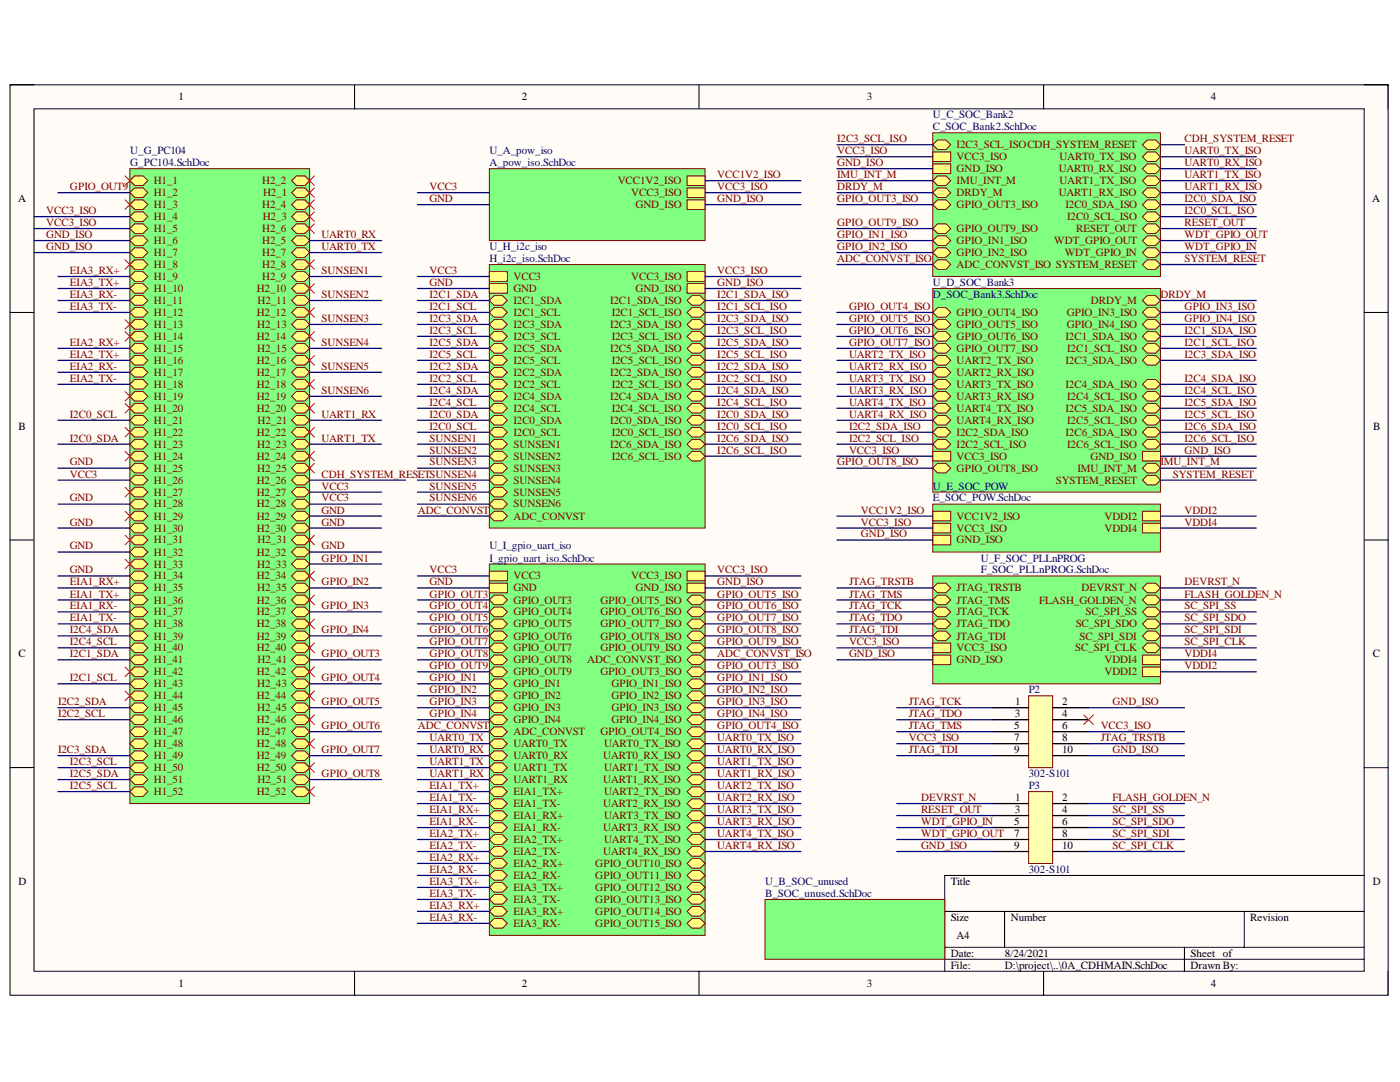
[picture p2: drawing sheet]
<svg xmlns="http://www.w3.org/2000/svg" width="279mm" height="216mm" viewBox="0 0 279 216" stroke-linecap="round" stroke-linejoin="round" font-family="sans-serif">
<defs><g id="words">
<g font-size="2.2">
<text x="35.6" y="20">1</text>
<text x="104.2" y="20">2</text>
<text x="173" y="20">3</text>
<text x="241.7" y="20">4</text>
<text x="3.6" y="40.3">A</text>
<text x="273.9" y="40.3">A</text>
<text x="3.7" y="85.8">B</text>
<text x="274" y="85.8">B</text>
<text x="3.7" y="131.2">C</text>
<text x="274" y="131.2">C</text>
<text x="202.5" y="143.1">3</text>
<text x="202.6" y="140.7">1</text>
<text x="212" y="140.7">2</text>
<text x="212" y="143.1">4</text>
<text x="202.4" y="145.5">5</text>
<text x="202.4" y="147.9">7</text>
<text x="212" y="145.5">6</text>
<text x="212" y="147.9">8</text>
<text x="202.4" y="150.3">9</text>
<text x="212" y="150.3">10</text>
<text x="202.6" y="159.8">1</text>
<text x="212" y="159.8">2</text>
<text x="202.4" y="164.6">5</text>
<text x="202.4" y="167">7</text>
<text x="202.5" y="162.3">3</text>
<text x="212" y="162.3">4</text>
<text x="212" y="164.6">6</text>
<text x="212" y="167">8</text>
<text x="202.4" y="169.4">9</text>
<text x="212" y="169.4">10</text>
<text x="3.7" y="176.5">D</text>
<text x="189.7" y="176.5">Title</text>
<text x="274" y="176.5">D</text>
<text x="189.7" y="183.7">Size</text>
<text x="201.7" y="183.7">Number</text>
<text x="249.5" y="183.7">Revision</text>
<text x="189.7" y="190.9">Date:</text>
<text x="190.9" y="187.4">A4</text>
<text x="200.6" y="190.9">8/24/2021</text>
<text x="237.6" y="190.9">Sheet of</text>
<text x="35.6" y="196.9">1</text>
<text x="104.2" y="196.9">2</text>
<text x="173" y="196.9">3</text>
<text x="189.7" y="193.3">File:</text>
<text x="200.6" y="193.3">D:\project\..\0A_CDHMAIN.SchDoc</text>
<text x="237.6" y="193.3">Drawn By:</text>
<text x="241.7" y="196.9">4</text>
</g>
<g font-size="2.2" fill="#000080">
<text x="186.2" y="23.6">U_C_SOC_Bank2</text>
<text x="186.2" y="26">C_SOC_Bank2.SchDoc</text>
<text x="26" y="30.8">U_G_PC104</text>
<text x="26" y="33.1">G_PC104.SchDoc</text>
<text x="97.7" y="30.8">U_A_pow_iso</text>
<text x="97.7" y="33.1">A_pow_iso.SchDoc</text>
<text x="97.7" y="49.9">U_H_i2c_iso</text>
<text x="97.7" y="52.3">H_i2c_iso.SchDoc</text>
<text x="186.2" y="57.1">U_D_SOC_Bank3</text>
<text x="186.2" y="59.4">D_SOC_Bank3.SchDoc</text>
<text x="186.2" y="97.7">U_E_SOC_POW</text>
<text x="186.2" y="100.1">E_SOC_POW.SchDoc</text>
<text x="97.7" y="109.6">U_I_gpio_uart_iso</text>
<text x="97.7" y="112.1">I_gpio_uart_iso.SchDoc</text>
<text x="195.7" y="112.1">U_F_SOC_PLLnPROG</text>
<text x="195.7" y="114.4">F_SOC_PLLnPROG.SchDoc</text>
<text x="205.3" y="138.3">P2</text>
<text x="205.3" y="155.1">302-S101</text>
<text x="205.3" y="157.4">P3</text>
<text x="152.7" y="176.5">U_B_SOC_unused</text>
<text x="152.7" y="179">B_SOC_unused.SchDoc</text>
<text x="205.3" y="174.2">302-S101</text>
</g>
<g font-size="2.2" fill="#800000">
<text x="167.1" y="28.4">I2C3_SCL_ISO</text>
<text x="190.9" y="29.6">I2C3_SCL_ISOCDH_SYSTEM_RESET</text>
<text x="236.4" y="28.4">CDH_SYSTEM_RESET</text>
<text x="143.1" y="35.6">VCC1V2_ISO</text>
<text x="167.1" y="30.8">VCC3_ISO</text>
<text x="167.1" y="33.1">GND_ISO</text>
<text x="167.1" y="35.6">IMU_INT_M</text>
<text x="190.9" y="32">VCC3_ISO</text>
<text x="190.9" y="34.3">GND_ISO</text>
<text x="211.3" y="34.3">UART0_RX_ISO</text>
<text x="211.5" y="32">UART0_TX_ISO</text>
<text x="236.4" y="30.8">UART0_TX_ISO</text>
<text x="236.4" y="33.1">UART0_RX_ISO</text>
<text x="236.4" y="35.6">UART1_TX_ISO</text>
<text x="14" y="38">GPIO_OUT9</text>
<text x="30.7" y="36.8">H1_1</text>
<text x="30.7" y="39.1">H1_2</text>
<text x="30.7" y="41.5">H1_3</text>
<text x="52.3" y="36.8">H2_2</text>
<text x="52.3" y="41.5">H2_4</text>
<text x="52.5" y="39.1">H2_1</text>
<text x="85.7" y="40.3">GND</text>
<text x="85.7" y="38">VCC3</text>
<text x="123.3" y="36.8">VCC1V2_ISO</text>
<text x="126" y="39.1">VCC3_ISO</text>
<text x="126.8" y="41.5">GND_ISO</text>
<text x="143.1" y="38">VCC3_ISO</text>
<text x="143.1" y="40.3">GND_ISO</text>
<text x="167.1" y="40.3">GPIO_OUT3_ISO</text>
<text x="167.1" y="38">DRDY_M</text>
<text x="190.9" y="41.5">GPIO_OUT3_ISO</text>
<text x="190.9" y="36.8">IMU_INT_M</text>
<text x="190.9" y="39.1">DRDY_M</text>
<text x="211.3" y="39.1">UART1_RX_ISO</text>
<text x="211.5" y="36.8">UART1_TX_ISO</text>
<text x="212.7" y="41.5">I2C0_SDA_ISO</text>
<text x="236.4" y="38">UART1_RX_ISO</text>
<text x="236.4" y="40.3">I2C0_SDA_ISO</text>
<text x="9.2" y="42.7">VCC3_ISO</text>
<text x="9.2" y="45.1">VCC3_ISO</text>
<text x="9.2" y="47.5">GND_ISO</text>
<text x="30.7" y="44">H1_4</text>
<text x="30.7" y="46.3">H1_5</text>
<text x="52.3" y="46.3">H2_6</text>
<text x="52.4" y="44">H2_3</text>
<text x="64.2" y="47.5">UART0_RX</text>
<text x="167.1" y="45.1">GPIO_OUT9_ISO</text>
<text x="167.1" y="47.5">GPIO_IN1_ISO</text>
<text x="190.9" y="46.3">GPIO_OUT9_ISO</text>
<text x="213" y="44">I2C0_SCL_ISO</text>
<text x="214.8" y="46.3">RESET_OUT</text>
<text x="236.4" y="42.7">I2C0_SCL_ISO</text>
<text x="236.4" y="45.1">RESET_OUT</text>
<text x="236.4" y="47.5">WDT_GPIO_OUT</text>
<text x="9.2" y="49.9">GND_ISO</text>
<text x="30.7" y="48.7">H1_6</text>
<text x="30.7" y="51.1">H1_7</text>
<text x="30.7" y="53.5">H1_8</text>
<text x="52.3" y="48.7">H2_5</text>
<text x="52.3" y="51.1">H2_7</text>
<text x="52.3" y="53.5">H2_8</text>
<text x="64.2" y="49.9">UART0_TX</text>
<text x="167.1" y="49.9">GPIO_IN2_ISO</text>
<text x="167.1" y="52.3">ADC_CONVST_ISO</text>
<text x="190.9" y="48.7">GPIO_IN1_ISO</text>
<text x="190.9" y="51.1">GPIO_IN2_ISO</text>
<text x="190.9" y="53.5">ADC_CONVST_ISO SYSTEM_RESET</text>
<text x="210.4" y="48.7">WDT_GPIO_OUT</text>
<text x="212.5" y="51.1">WDT_GPIO_IN</text>
<text x="236.4" y="49.9">WDT_GPIO_IN</text>
<text x="236.4" y="52.3">SYSTEM_RESET</text>
<text x="14" y="57.1">EIA3_TX+</text>
<text x="14" y="54.7">EIA3_RX+</text>
<text x="14" y="59.4">EIA3_RX-</text>
<text x="30.7" y="55.9">H1_9</text>
<text x="30.7" y="58.2">H1_10</text>
<text x="51.2" y="58.2">H2_10</text>
<text x="52.3" y="55.9">H2_9</text>
<text x="64.2" y="54.7">SUNSEN1</text>
<text x="64.2" y="59.4">SUNSEN2</text>
<text x="85.7" y="59.4">I2C1_SDA</text>
<text x="85.7" y="57.1">GND</text>
<text x="85.7" y="54.7">VCC3</text>
<text x="102.5" y="55.9">VCC3</text>
<text x="102.5" y="58.2">GND</text>
<text x="126" y="55.9">VCC3_ISO</text>
<text x="126.8" y="58.2">GND_ISO</text>
<text x="143.1" y="54.7">VCC3_ISO</text>
<text x="143.1" y="57.1">GND_ISO</text>
<text x="143.1" y="59.4">I2C1_SDA_ISO</text>
<text x="231.6" y="59.4">DRDY_M</text>
<text x="14" y="61.9">EIA3_TX-</text>
<text x="30.7" y="60.7">H1_11</text>
<text x="30.7" y="63.1">H1_12</text>
<text x="30.7" y="65.4">H1_13</text>
<text x="51.2" y="63.1">H2_12</text>
<text x="51.3" y="65.4">H2_13</text>
<text x="51.4" y="60.7">H2_11</text>
<text x="64.2" y="64.2">SUNSEN3</text>
<text x="85.7" y="61.9">I2C1_SCL</text>
<text x="85.7" y="64.2">I2C3_SDA</text>
<text x="102.5" y="60.7">I2C1_SDA</text>
<text x="102.5" y="63.1">I2C1_SCL</text>
<text x="102.5" y="65.4">I2C3_SDA</text>
<text x="121.8" y="60.7">I2C1_SDA_ISO</text>
<text x="121.8" y="65.4">I2C3_SDA_ISO</text>
<text x="122.1" y="63.1">I2C1_SCL_ISO</text>
<text x="143.1" y="61.9">I2C1_SCL_ISO</text>
<text x="143.1" y="64.2">I2C3_SDA_ISO</text>
<text x="169.4" y="61.9">GPIO_OUT4_ISO</text>
<text x="169.4" y="64.2">GPIO_OUT5_ISO</text>
<text x="190.9" y="63.1">GPIO_OUT4_ISO</text>
<text x="190.9" y="65.4">GPIO_OUT5_ISO</text>
<text x="212.9" y="63.1">GPIO_IN3_ISO</text>
<text x="212.9" y="65.4">GPIO_IN4_ISO</text>
<text x="217.7" y="60.7">DRDY_M</text>
<text x="236.4" y="61.9">GPIO_IN3_ISO</text>
<text x="236.4" y="64.2">GPIO_IN4_ISO</text>
<text x="14" y="71.4">EIA2_TX+</text>
<text x="14" y="69.1">EIA2_RX+</text>
<text x="30.7" y="67.8">H1_14</text>
<text x="30.7" y="70.2">H1_15</text>
<text x="51.2" y="67.8">H2_14</text>
<text x="51.3" y="70.2">H2_15</text>
<text x="64.2" y="69.1">SUNSEN4</text>
<text x="85.7" y="66.6">I2C3_SCL</text>
<text x="85.7" y="69.1">I2C5_SDA</text>
<text x="85.7" y="71.4">I2C5_SCL</text>
<text x="102.5" y="67.8">I2C3_SCL</text>
<text x="102.5" y="70.2">I2C5_SDA</text>
<text x="121.8" y="70.2">I2C5_SDA_ISO</text>
<text x="122.1" y="67.8">I2C3_SCL_ISO</text>
<text x="143.1" y="66.6">I2C3_SCL_ISO</text>
<text x="143.1" y="69.1">I2C5_SDA_ISO</text>
<text x="143.1" y="71.4">I2C5_SCL_ISO</text>
<text x="169.4" y="66.6">GPIO_OUT6_ISO</text>
<text x="169.4" y="69.1">GPIO_OUT7_ISO</text>
<text x="169.4" y="71.4">UART2_TX_ISO</text>
<text x="190.9" y="67.8">GPIO_OUT6_ISO</text>
<text x="190.9" y="70.2">GPIO_OUT7_ISO</text>
<text x="212.7" y="67.8">I2C1_SDA_ISO</text>
<text x="213" y="70.2">I2C1_SCL_ISO</text>
<text x="236.4" y="66.6">I2C1_SDA_ISO</text>
<text x="236.4" y="69.1">I2C1_SCL_ISO</text>
<text x="236.4" y="71.4">I2C3_SDA_ISO</text>
<text x="14" y="76.1">EIA2_TX-</text>
<text x="14" y="73.8">EIA2_RX-</text>
<text x="30.7" y="72.6">H1_16</text>
<text x="30.7" y="75">H1_17</text>
<text x="30.7" y="77.4">H1_18</text>
<text x="51.2" y="72.6">H2_16</text>
<text x="51.2" y="75">H2_17</text>
<text x="51.2" y="77.4">H2_18</text>
<text x="64.2" y="73.8">SUNSEN5</text>
<text x="85.7" y="73.8">I2C2_SDA</text>
<text x="85.7" y="76.1">I2C2_SCL</text>
<text x="102.5" y="72.6">I2C5_SCL</text>
<text x="102.5" y="75">I2C2_SDA</text>
<text x="102.5" y="77.4">I2C2_SCL</text>
<text x="121.8" y="75">I2C2_SDA_ISO</text>
<text x="122.1" y="72.6">I2C5_SCL_ISO</text>
<text x="122.1" y="77.4">I2C2_SCL_ISO</text>
<text x="143.1" y="73.8">I2C2_SDA_ISO</text>
<text x="143.1" y="76.1">I2C2_SCL_ISO</text>
<text x="169.4" y="73.8">UART2_RX_ISO</text>
<text x="169.4" y="76.1">UART3_TX_ISO</text>
<text x="190.9" y="72.6">UART2_TX_ISO</text>
<text x="190.9" y="75">UART2_RX_ISO</text>
<text x="190.9" y="77.4">UART3_TX_ISO</text>
<text x="212.7" y="72.6">I2C3_SDA_ISO</text>
<text x="212.7" y="77.4">I2C4_SDA_ISO</text>
<text x="236.4" y="76.1">I2C4_SDA_ISO</text>
<text x="14" y="83.3">I2C0_SCL</text>
<text x="30.7" y="79.8">H1_19</text>
<text x="30.7" y="82.1">H1_20</text>
<text x="51.2" y="79.8">H2_19</text>
<text x="51.2" y="82.1">H2_20</text>
<text x="64.2" y="78.6">SUNSEN6</text>
<text x="64.2" y="83.3">UART1_RX</text>
<text x="85.7" y="78.6">I2C4_SDA</text>
<text x="85.7" y="81">I2C4_SCL</text>
<text x="85.7" y="83.3">I2C0_SDA</text>
<text x="102.5" y="79.8">I2C4_SDA</text>
<text x="102.5" y="82.1">I2C4_SCL</text>
<text x="121.8" y="79.8">I2C4_SDA_ISO</text>
<text x="122.1" y="82.1">I2C4_SCL_ISO</text>
<text x="143.1" y="78.6">I2C4_SDA_ISO</text>
<text x="143.1" y="81">I2C4_SCL_ISO</text>
<text x="143.1" y="83.3">I2C0_SDA_ISO</text>
<text x="169.4" y="78.6">UART3_RX_ISO</text>
<text x="169.4" y="81">UART4_TX_ISO</text>
<text x="169.4" y="83.3">UART4_RX_ISO</text>
<text x="190.9" y="79.8">UART3_RX_ISO</text>
<text x="190.9" y="82.1">UART4_TX_ISO</text>
<text x="212.7" y="82.1">I2C5_SDA_ISO</text>
<text x="213" y="79.8">I2C4_SCL_ISO</text>
<text x="236.4" y="78.6">I2C4_SCL_ISO</text>
<text x="236.4" y="81">I2C5_SDA_ISO</text>
<text x="236.4" y="83.3">I2C5_SCL_ISO</text>
<text x="14" y="88.1">I2C0_SDA</text>
<text x="30.7" y="84.5">H1_21</text>
<text x="30.7" y="87">H1_22</text>
<text x="30.7" y="89.3">H1_23</text>
<text x="51.2" y="87">H2_22</text>
<text x="51.3" y="89.3">H2_23</text>
<text x="51.4" y="84.5">H2_21</text>
<text x="64.2" y="88.1">UART1_TX</text>
<text x="85.7" y="88.1">SUNSEN1</text>
<text x="85.7" y="85.8">I2C0_SCL</text>
<text x="102.5" y="84.5">I2C0_SDA</text>
<text x="102.5" y="87">I2C0_SCL</text>
<text x="102.5" y="89.3">SUNSEN1</text>
<text x="121.8" y="84.5">I2C0_SDA_ISO</text>
<text x="121.8" y="89.3">I2C6_SDA_ISO</text>
<text x="122.1" y="87">I2C0_SCL_ISO</text>
<text x="143.1" y="85.8">I2C0_SCL_ISO</text>
<text x="143.1" y="88.1">I2C6_SDA_ISO</text>
<text x="169.4" y="85.8">I2C2_SDA_ISO</text>
<text x="169.4" y="88.1">I2C2_SCL_ISO</text>
<text x="190.9" y="84.5">UART4_RX_ISO</text>
<text x="190.9" y="87">I2C2_SDA_ISO</text>
<text x="190.9" y="89.3">I2C2_SCL_ISO</text>
<text x="212.7" y="87">I2C6_SDA_ISO</text>
<text x="213" y="84.5">I2C5_SCL_ISO</text>
<text x="213" y="89.3">I2C6_SCL_ISO</text>
<text x="236.4" y="85.8">I2C6_SDA_ISO</text>
<text x="236.4" y="88.1">I2C6_SCL_ISO</text>
<text x="14" y="95.3">VCC3</text>
<text x="14" y="92.9">GND</text>
<text x="30.7" y="91.7">H1_24</text>
<text x="30.7" y="94.1">H1_25</text>
<text x="51.2" y="91.7">H2_24</text>
<text x="51.3" y="94.1">H2_25</text>
<text x="64.2" y="95.3">CDH_SYSTEM_RESETSUNSEN4</text>
<text x="85.7" y="90.5">SUNSEN2</text>
<text x="85.7" y="92.9">SUNSEN3</text>
<text x="102.5" y="91.7">SUNSEN2</text>
<text x="102.5" y="94.1">SUNSEN3</text>
<text x="122.1" y="91.7">I2C6_SCL_ISO</text>
<text x="143.1" y="90.5">I2C6_SCL_ISO</text>
<text x="167.1" y="92.9">GPIO_OUT8_ISO</text>
<text x="169.4" y="90.5">VCC3_ISO</text>
<text x="190.9" y="91.7">VCC3_ISO</text>
<text x="190.9" y="94.1">GPIO_OUT8_ISO</text>
<text x="215" y="94.1">IMU_INT_M</text>
<text x="217.6" y="91.7">GND_ISO</text>
<text x="231.6" y="92.9">IMU_INT_M</text>
<text x="234" y="95.3">SYSTEM_RESET</text>
<text x="236.4" y="90.5">GND_ISO</text>
<text x="14" y="100.1">GND</text>
<text x="30.7" y="96.5">H1_26</text>
<text x="30.7" y="98.9">H1_27</text>
<text x="30.7" y="101.2">H1_28</text>
<text x="51.2" y="96.5">H2_26</text>
<text x="51.2" y="98.9">H2_27</text>
<text x="51.2" y="101.2">H2_28</text>
<text x="64.2" y="97.7">VCC3</text>
<text x="64.2" y="100.1">VCC3</text>
<text x="85.7" y="97.7">SUNSEN5</text>
<text x="85.7" y="100.1">SUNSEN6</text>
<text x="102.5" y="96.5">SUNSEN4</text>
<text x="102.5" y="98.9">SUNSEN5</text>
<text x="102.5" y="101.2">SUNSEN6</text>
<text x="210.7" y="96.5">SYSTEM_RESET</text>
<text x="14" y="104.9">GND</text>
<text x="30.7" y="103.7">H1_29</text>
<text x="30.7" y="106.1">H1_30</text>
<text x="51.2" y="103.7">H2_29</text>
<text x="51.2" y="106.1">H2_30</text>
<text x="64.2" y="102.5">GND</text>
<text x="64.2" y="104.9">GND</text>
<text x="83.4" y="102.5">ADC_CONVST</text>
<text x="102.5" y="103.7">ADC_CONVST</text>
<text x="171.8" y="102.5">VCC1V2_ISO</text>
<text x="171.8" y="104.9">VCC3_ISO</text>
<text x="171.8" y="107.2">GND_ISO</text>
<text x="190.9" y="103.7">VCC1V2_ISO</text>
<text x="190.9" y="106.1">VCC3_ISO</text>
<text x="220.4" y="103.7">VDDI2</text>
<text x="220.4" y="106.1">VDDI4</text>
<text x="236.4" y="102.5">VDDI2</text>
<text x="236.4" y="104.9">VDDI4</text>
<text x="14" y="109.6">GND</text>
<text x="30.7" y="108.4">H1_31</text>
<text x="30.7" y="110.9">H1_32</text>
<text x="30.7" y="113.2">H1_33</text>
<text x="51.2" y="110.9">H2_32</text>
<text x="51.3" y="113.2">H2_33</text>
<text x="51.4" y="108.4">H2_31</text>
<text x="64.2" y="112.1">GPIO_IN1</text>
<text x="64.2" y="109.6">GND</text>
<text x="190.9" y="108.4">GND_ISO</text>
<text x="14" y="114.4">GND</text>
<text x="14" y="119.2">EIA1_TX+</text>
<text x="14" y="116.8">EIA1_RX+</text>
<text x="30.7" y="115.6">H1_34</text>
<text x="30.7" y="118">H1_35</text>
<text x="51.2" y="115.6">H2_34</text>
<text x="51.3" y="118">H2_35</text>
<text x="64.2" y="116.8">GPIO_IN2</text>
<text x="85.7" y="119.2">GPIO_OUT3</text>
<text x="85.7" y="116.8">GND</text>
<text x="85.7" y="114.4">VCC3</text>
<text x="102.5" y="118">GND</text>
<text x="102.5" y="115.6">VCC3</text>
<text x="126" y="115.6">VCC3_ISO</text>
<text x="126.8" y="118">GND_ISO</text>
<text x="143.1" y="114.4">VCC3_ISO</text>
<text x="143.1" y="116.8">GND_ISO</text>
<text x="143.1" y="119.2">GPIO_OUT5_ISO</text>
<text x="169.4" y="116.8">JTAG_TRSTB</text>
<text x="169.4" y="119.2">JTAG_TMS</text>
<text x="190.9" y="118">JTAG_TRSTB</text>
<text x="215.9" y="118">DEVRST_N</text>
<text x="236.4" y="116.8">DEVRST_N</text>
<text x="236.4" y="119.2">FLASH_GOLDEN_N</text>
<text x="14" y="124">EIA1_TX-</text>
<text x="14" y="121.6">EIA1_RX-</text>
<text x="30.7" y="120.4">H1_36</text>
<text x="30.7" y="122.8">H1_37</text>
<text x="30.7" y="125.2">H1_38</text>
<text x="51.2" y="120.4">H2_36</text>
<text x="51.2" y="122.8">H2_37</text>
<text x="51.2" y="125.2">H2_38</text>
<text x="64.2" y="121.6">GPIO_IN3</text>
<text x="85.7" y="121.6">GPIO_OUT4</text>
<text x="85.7" y="124">GPIO_OUT5</text>
<text x="102.5" y="125.2">GPIO_OUT5</text>
<text x="102.5" y="122.8">GPIO_OUT4</text>
<text x="102.5" y="120.4">GPIO_OUT3</text>
<text x="119.8" y="120.4">GPIO_OUT5_ISO</text>
<text x="119.8" y="122.8">GPIO_OUT6_ISO</text>
<text x="119.8" y="125.2">GPIO_OUT7_ISO</text>
<text x="143.1" y="121.6">GPIO_OUT6_ISO</text>
<text x="143.1" y="124">GPIO_OUT7_ISO</text>
<text x="169.4" y="121.6">JTAG_TCK</text>
<text x="169.4" y="124">JTAG_TDO</text>
<text x="190.9" y="125.2">JTAG_TDO</text>
<text x="190.9" y="122.8">JTAG_TCK</text>
<text x="190.9" y="120.4">JTAG_TMS</text>
<text x="207.4" y="120.4">FLASH_GOLDEN_N</text>
<text x="214.7" y="125.2">SC_SPI_SDO</text>
<text x="216.6" y="122.8">SC_SPI_SS</text>
<text x="236.4" y="121.6">SC_SPI_SS</text>
<text x="236.4" y="124">SC_SPI_SDO</text>
<text x="14" y="128.8">I2C4_SCL</text>
<text x="14" y="131.2">I2C1_SDA</text>
<text x="14" y="126.3">I2C4_SDA</text>
<text x="30.7" y="127.6">H1_39</text>
<text x="30.7" y="130">H1_40</text>
<text x="51.2" y="127.6">H2_39</text>
<text x="51.2" y="130">H2_40</text>
<text x="64.2" y="131.2">GPIO_OUT3</text>
<text x="64.2" y="126.3">GPIO_IN4</text>
<text x="85.7" y="126.3">GPIO_OUT6</text>
<text x="85.7" y="128.8">GPIO_OUT7</text>
<text x="85.7" y="131.2">GPIO_OUT8</text>
<text x="102.5" y="127.6">GPIO_OUT6</text>
<text x="102.5" y="130">GPIO_OUT7</text>
<text x="119.8" y="127.6">GPIO_OUT8_ISO</text>
<text x="119.8" y="130">GPIO_OUT9_ISO</text>
<text x="143.1" y="126.3">GPIO_OUT8_ISO</text>
<text x="143.1" y="128.8">GPIO_OUT9_ISO</text>
<text x="143.1" y="131.2">ADC_CONVST_ISO</text>
<text x="169.4" y="126.3">JTAG_TDI</text>
<text x="169.4" y="128.8">VCC3_ISO</text>
<text x="169.4" y="131.2">GND_ISO</text>
<text x="190.9" y="127.6">JTAG_TDI</text>
<text x="190.9" y="130">VCC3_ISO</text>
<text x="214.6" y="130">SC_SPI_CLK</text>
<text x="215.4" y="127.6">SC_SPI_SDI</text>
<text x="236.4" y="126.3">SC_SPI_SDI</text>
<text x="236.4" y="128.8">SC_SPI_CLK</text>
<text x="236.4" y="131.2">VDDI4</text>
<text x="14" y="136">I2C1_SCL</text>
<text x="30.7" y="132.3">H1_41</text>
<text x="30.7" y="134.7">H1_42</text>
<text x="30.7" y="137.2">H1_43</text>
<text x="51.2" y="134.7">H2_42</text>
<text x="51.3" y="137.2">H2_43</text>
<text x="51.4" y="132.3">H2_41</text>
<text x="64.2" y="136">GPIO_OUT4</text>
<text x="85.7" y="133.5">GPIO_OUT9</text>
<text x="85.7" y="136">GPIO_IN1</text>
<text x="102.5" y="137.2">GPIO_IN1</text>
<text x="102.5" y="132.3">GPIO_OUT8</text>
<text x="102.5" y="134.7">GPIO_OUT9</text>
<text x="117.2" y="132.3">ADC_CONVST_ISO</text>
<text x="119.8" y="134.7">GPIO_OUT3_ISO</text>
<text x="122" y="137.2">GPIO_IN1_ISO</text>
<text x="143.1" y="133.5">GPIO_OUT3_ISO</text>
<text x="143.1" y="136">GPIO_IN1_ISO</text>
<text x="190.9" y="132.3">GND_ISO</text>
<text x="220.4" y="134.7">VDDI2</text>
<text x="220.4" y="132.3">VDDI4</text>
<text x="236.4" y="133.5">VDDI2</text>
<text x="11.6" y="140.7">I2C2_SDA</text>
<text x="11.6" y="143.1">I2C2_SCL</text>
<text x="30.7" y="139.5">H1_44</text>
<text x="30.7" y="141.9">H1_45</text>
<text x="51.2" y="139.5">H2_44</text>
<text x="51.3" y="141.9">H2_45</text>
<text x="64.2" y="140.7">GPIO_OUT5</text>
<text x="85.7" y="138.3">GPIO_IN2</text>
<text x="85.7" y="140.7">GPIO_IN3</text>
<text x="85.7" y="143.1">GPIO_IN4</text>
<text x="102.5" y="139.5">GPIO_IN2</text>
<text x="102.5" y="141.9">GPIO_IN3</text>
<text x="122" y="139.5">GPIO_IN2_ISO</text>
<text x="122" y="141.9">GPIO_IN3_ISO</text>
<text x="143.1" y="138.3">GPIO_IN2_ISO</text>
<text x="143.1" y="140.7">GPIO_IN3_ISO</text>
<text x="143.1" y="143.1">GPIO_IN4_ISO</text>
<text x="181.4" y="140.7">JTAG_TCK</text>
<text x="181.4" y="143.1">JTAG_TDO</text>
<text x="222" y="140.7">GND_ISO</text>
<text x="30.7" y="144.3">H1_46</text>
<text x="30.7" y="146.7">H1_47</text>
<text x="30.7" y="149.1">H1_48</text>
<text x="51.2" y="144.3">H2_46</text>
<text x="51.2" y="146.7">H2_47</text>
<text x="51.2" y="149.1">H2_48</text>
<text x="64.2" y="145.5">GPIO_OUT6</text>
<text x="83.4" y="145.5">ADC_CONVST</text>
<text x="85.7" y="147.9">UART0_TX</text>
<text x="102.5" y="144.3">GPIO_IN4</text>
<text x="102.5" y="149.1">UART0_TX</text>
<text x="102.5" y="146.7">ADC_CONVST</text>
<text x="119.8" y="146.7">GPIO_OUT4_ISO</text>
<text x="120.6" y="149.1">UART0_TX_ISO</text>
<text x="122" y="144.3">GPIO_IN4_ISO</text>
<text x="143.1" y="145.5">GPIO_OUT4_ISO</text>
<text x="143.1" y="147.9">UART0_TX_ISO</text>
<text x="181.4" y="145.5">JTAG_TMS</text>
<text x="181.4" y="147.9">VCC3_ISO</text>
<text x="219.7" y="147.9">JTAG_TRSTB</text>
<text x="219.7" y="145.5">VCC3_ISO</text>
<text x="11.6" y="150.3">I2C3_SDA</text>
<text x="14" y="155.1">I2C5_SDA</text>
<text x="14" y="152.6">I2C3_SCL</text>
<text x="30.7" y="151.4">H1_49</text>
<text x="30.7" y="153.9">H1_50</text>
<text x="51.2" y="151.4">H2_49</text>
<text x="51.2" y="153.9">H2_50</text>
<text x="64.2" y="150.3">GPIO_OUT7</text>
<text x="64.2" y="155.1">GPIO_OUT8</text>
<text x="85.7" y="150.3">UART0_RX</text>
<text x="85.7" y="152.6">UART1_TX</text>
<text x="85.7" y="155.1">UART1_RX</text>
<text x="102.5" y="151.4">UART0_RX</text>
<text x="102.5" y="153.9">UART1_TX</text>
<text x="120.4" y="151.4">UART0_RX_ISO</text>
<text x="120.6" y="153.9">UART1_TX_ISO</text>
<text x="143.1" y="150.3">UART0_RX_ISO</text>
<text x="143.1" y="152.6">UART1_TX_ISO</text>
<text x="143.1" y="155.1">UART1_RX_ISO</text>
<text x="181.4" y="150.3">JTAG_TDI</text>
<text x="222" y="150.3">GND_ISO</text>
<text x="14" y="157.4">I2C5_SCL</text>
<text x="30.7" y="156.3">H1_51</text>
<text x="30.7" y="158.6">H1_52</text>
<text x="51.2" y="158.6">H2_52</text>
<text x="51.4" y="156.3">H2_51</text>
<text x="85.7" y="157.4">EIA1_TX+</text>
<text x="85.7" y="159.8">EIA1_TX-</text>
<text x="102.5" y="156.3">UART1_RX</text>
<text x="102.5" y="158.6">EIA1_TX+</text>
<text x="102.5" y="161">EIA1_TX-</text>
<text x="120.4" y="156.3">UART1_RX_ISO</text>
<text x="120.4" y="161">UART2_RX_ISO</text>
<text x="120.6" y="158.6">UART2_TX_ISO</text>
<text x="143.1" y="157.4">UART2_TX_ISO</text>
<text x="143.1" y="159.8">UART2_RX_ISO</text>
<text x="183.8" y="159.8">DEVRST_N</text>
<text x="222" y="159.8">FLASH_GOLDEN_N</text>
<text x="85.7" y="162.3">EIA1_RX+</text>
<text x="85.7" y="164.6">EIA1_RX-</text>
<text x="85.7" y="167">EIA2_TX+</text>
<text x="102.5" y="163.4">EIA1_RX+</text>
<text x="102.5" y="165.8">EIA1_RX-</text>
<text x="120.4" y="165.8">UART3_RX_ISO</text>
<text x="120.6" y="163.4">UART3_TX_ISO</text>
<text x="143.1" y="162.3">UART3_TX_ISO</text>
<text x="143.1" y="164.6">UART3_RX_ISO</text>
<text x="143.1" y="167">UART4_TX_ISO</text>
<text x="183.8" y="162.3">RESET_OUT</text>
<text x="183.8" y="164.6">WDT_GPIO_IN</text>
<text x="183.8" y="167">WDT_GPIO_OUT</text>
<text x="222" y="162.3">SC_SPI_SS</text>
<text x="222" y="164.6">SC_SPI_SDO</text>
<text x="222" y="167">SC_SPI_SDI</text>
<text x="85.7" y="169.4">EIA2_TX-</text>
<text x="85.7" y="171.8">EIA2_RX+</text>
<text x="102.5" y="173">EIA2_RX+</text>
<text x="102.5" y="170.6">EIA2_TX-</text>
<text x="102.5" y="168.2">EIA2_TX+</text>
<text x="118.8" y="173">GPIO_OUT10_ISO</text>
<text x="120.4" y="170.6">UART4_RX_ISO</text>
<text x="120.6" y="168.2">UART4_TX_ISO</text>
<text x="143.1" y="169.4">UART4_RX_ISO</text>
<text x="183.8" y="169.4">GND_ISO</text>
<text x="222" y="169.4">SC_SPI_CLK</text>
<text x="85.7" y="174.2">EIA2_RX-</text>
<text x="85.7" y="176.5">EIA3_TX+</text>
<text x="85.7" y="179">EIA3_TX-</text>
<text x="102.5" y="175.4">EIA2_RX-</text>
<text x="102.5" y="177.7">EIA3_TX+</text>
<text x="118.8" y="175.4">GPIO_OUT11_ISO</text>
<text x="118.8" y="177.7">GPIO_OUT12_ISO</text>
<text x="85.7" y="181.4">EIA3_RX+</text>
<text x="85.7" y="183.7">EIA3_RX-</text>
<text x="102.5" y="180.2">EIA3_TX-</text>
<text x="102.5" y="182.5">EIA3_RX+</text>
<text x="102.5" y="184.9">EIA3_RX-</text>
<text x="118.8" y="180.2">GPIO_OUT13_ISO</text>
<text x="118.8" y="182.5">GPIO_OUT14_ISO</text>
<text x="118.8" y="184.9">GPIO_OUT15_ISO</text>
</g>
</g></defs>
<path d="M2 16.9h275v181.7h-275z" fill-rule="evenodd" fill="#fffcf8"/>
<path d="M2 16.9h275v181.7h-275z" fill="none" stroke="#000" stroke-width=".2"/>
<path d="M6.8 21.7h265.4v172.1h-265.4z" fill-rule="evenodd" fill="#fffcf8"/>
<g fill="none" stroke="#000" stroke-width=".2">
<path d="M2 16.9h4.8M70.8 16.9v4.8M139.5 16.9v4.8M208.3 16.9v4.8M272.2 16.9h4.8v4.8M6.8 21.7h265.4v172.1h-265.4zM2 62.3h4.8M272.2 62.3h4.8M2 107.8h4.8M272.2 107.8h4.8M2 153.2h4.8M272.2 153.2h4.8"/>
<path d="M272.2 174.7h-83.7v19.1M70.8 193.8v4.8M139.5 193.8v4.8M188.5 181.9h83.7M188.5 189h83.7M188.5 191.4h83.7M200.5 181.9v7.1M208.3 193.8v4.8M236.4 189v4.8M248.3 181.9v7.1M277 193.8v4.8"/>
</g>
<path d="M97.7 33.7h43v14.3h-43z" fill-rule="evenodd" fill="#80ff80"/>
<path d="M97.7 33.7h43v14.3h-43z" fill="none" stroke="#800000" stroke-width=".2"/>
<path d="M137.1 35.1h3.6v1.9h-3.6z" fill-rule="evenodd" fill="#ffff80"/>
<path d="M137.1 35.1h3.6v1.9h-3.6z" fill="none" stroke="#800000" stroke-width=".2"/>
<path d="M137.1 37.5h3.6v1.9h-3.6z" fill-rule="evenodd" fill="#ffff80"/>
<path d="M137.1 37.5h3.6v1.9h-3.6z" fill="none" stroke="#800000" stroke-width=".2"/>
<path d="M137.1 39.9h3.6v1.9h-3.6z" fill-rule="evenodd" fill="#ffff80"/>
<path d="M137.1 39.9h3.6v1.9h-3.6z" fill="none" stroke="#800000" stroke-width=".2"/>
<path d="M97.7 52.8h43v52.6h-43z" fill-rule="evenodd" fill="#80ff80"/>
<path d="M97.7 52.8h43v52.6h-43z" fill="none" stroke="#800000" stroke-width=".2"/>
<path d="M97.7 54.2h3.6v1.9h-3.6z" fill-rule="evenodd" fill="#ffff80"/>
<path d="M97.7 54.2h3.6v1.9h-3.6z" fill="none" stroke="#800000" stroke-width=".2"/>
<path d="M137.1 54.2h3.6v1.9h-3.6z" fill-rule="evenodd" fill="#ffff80"/>
<path d="M137.1 54.2h3.6v1.9h-3.6z" fill="none" stroke="#800000" stroke-width=".2"/>
<path d="M137.1 56.6h3.6v1.9h-3.6z" fill-rule="evenodd" fill="#ffff80"/>
<path d="M137.1 56.6h3.6v1.9h-3.6z" fill="none" stroke="#800000" stroke-width=".2"/>
<path d="M138.1 59h1.7l.9 1-.9 .9h-1.7l-1-.9z" fill-rule="evenodd" fill="#ffff80"/>
<path d="M138.1 59h1.7l.9 1-.9 .9h-1.7l-1-.9z" fill="none" stroke="#800000" stroke-width=".2"/>
<path d="M137.1 62.3l1-.9h1.7l.9 .9-.9 1h-1.7z" fill-rule="evenodd" fill="#ffff80"/>
<path d="M137.1 62.3l1-.9h1.7l.9 .9-.9 1h-1.7z" fill="none" stroke="#800000" stroke-width=".2"/>
<path d="M98.6 59h1.7l1 1-1 .9h-1.7l-.9-.9z" fill-rule="evenodd" fill="#ffff80"/>
<path d="M98.6 59h1.7l1 1-1 .9h-1.7l-.9-.9z" fill="none" stroke="#800000" stroke-width=".2"/>
<path d="M97.7 62.3l.9-.9h1.7l1 .9-1 1h-1.7z" fill-rule="evenodd" fill="#ffff80"/>
<path d="M97.7 62.3l.9-.9h1.7l1 .9-1 1h-1.7z" fill="none" stroke="#800000" stroke-width=".2"/>
<path d="M137.1 64.7l1-.9h1.7l.9 .9-.9 1h-1.7z" fill-rule="evenodd" fill="#ffff80"/>
<path d="M137.1 64.7l1-.9h1.7l.9 .9-.9 1h-1.7z" fill="none" stroke="#800000" stroke-width=".2"/>
<path d="M137.1 67.1l1-.9h1.7l.9 .9-.9 1h-1.7z" fill-rule="evenodd" fill="#ffff80"/>
<path d="M137.1 67.1l1-.9h1.7l.9 .9-.9 1h-1.7z" fill="none" stroke="#800000" stroke-width=".2"/>
<path d="M97.7 64.7l.9-.9h1.7l1 .9-1 1h-1.7z" fill-rule="evenodd" fill="#ffff80"/>
<path d="M97.7 64.7l.9-.9h1.7l1 .9-1 1h-1.7z" fill="none" stroke="#800000" stroke-width=".2"/>
<path d="M97.7 67.1l.9-.9h1.7l1 .9-1 1h-1.7z" fill-rule="evenodd" fill="#ffff80"/>
<path d="M97.7 67.1l.9-.9h1.7l1 .9-1 1h-1.7z" fill="none" stroke="#800000" stroke-width=".2"/>
<path d="M137.1 69.5l1-.9h1.7l.9 .9-.9 1h-1.7z" fill-rule="evenodd" fill="#ffff80"/>
<path d="M137.1 69.5l1-.9h1.7l.9 .9-.9 1h-1.7z" fill="none" stroke="#800000" stroke-width=".2"/>
<path d="M137.1 71.9l1-1h1.7l.9 1-.9 1h-1.7z" fill-rule="evenodd" fill="#ffff80"/>
<path d="M137.1 71.9l1-1h1.7l.9 1-.9 1h-1.7z" fill="none" stroke="#800000" stroke-width=".2"/>
<path d="M97.7 69.5l.9-.9h1.7l1 .9-1 1h-1.7z" fill-rule="evenodd" fill="#ffff80"/>
<path d="M97.7 69.5l.9-.9h1.7l1 .9-1 1h-1.7z" fill="none" stroke="#800000" stroke-width=".2"/>
<path d="M97.7 71.9l.9-1h1.7l1 1-1 1h-1.7z" fill-rule="evenodd" fill="#ffff80"/>
<path d="M97.7 71.9l.9-1h1.7l1 1-1 1h-1.7z" fill="none" stroke="#800000" stroke-width=".2"/>
<path d="M137.1 74.3l1-1h1.7l.9 1-.9 1h-1.7z" fill-rule="evenodd" fill="#ffff80"/>
<path d="M137.1 74.3l1-1h1.7l.9 1-.9 1h-1.7z" fill="none" stroke="#800000" stroke-width=".2"/>
<path d="M137.1 76.7l1-1h1.7l.9 1-.9 .9h-1.7z" fill-rule="evenodd" fill="#ffff80"/>
<path d="M137.1 76.7l1-1h1.7l.9 1-.9 .9h-1.7z" fill="none" stroke="#800000" stroke-width=".2"/>
<path d="M137.1 79.1l1-1h1.7l.9 1-.9 .9h-1.7z" fill-rule="evenodd" fill="#ffff80"/>
<path d="M137.1 79.1l1-1h1.7l.9 1-.9 .9h-1.7z" fill="none" stroke="#800000" stroke-width=".2"/>
<path d="M137.1 81.5l1-1h1.7l.9 1-.9 .9h-1.7z" fill-rule="evenodd" fill="#ffff80"/>
<path d="M137.1 81.5l1-1h1.7l.9 1-.9 .9h-1.7z" fill="none" stroke="#800000" stroke-width=".2"/>
<path d="M137.1 83.9l1-1h1.7l.9 1-.9 .9h-1.7z" fill-rule="evenodd" fill="#ffff80"/>
<path d="M137.1 83.9l1-1h1.7l.9 1-.9 .9h-1.7z" fill="none" stroke="#800000" stroke-width=".2"/>
<path d="M137.1 86.2l1-.9h1.7l.9 .9-.9 1h-1.7z" fill-rule="evenodd" fill="#ffff80"/>
<path d="M137.1 86.2l1-.9h1.7l.9 .9-.9 1h-1.7z" fill="none" stroke="#800000" stroke-width=".2"/>
<path d="M97.7 74.3l.9-1h1.7l1 1-1 1h-1.7z" fill-rule="evenodd" fill="#ffff80"/>
<path d="M97.7 74.3l.9-1h1.7l1 1-1 1h-1.7z" fill="none" stroke="#800000" stroke-width=".2"/>
<path d="M97.7 76.7l.9-1h1.7l1 1-1 .9h-1.7z" fill-rule="evenodd" fill="#ffff80"/>
<path d="M97.7 76.7l.9-1h1.7l1 1-1 .9h-1.7z" fill="none" stroke="#800000" stroke-width=".2"/>
<path d="M97.7 79.1l.9-1h1.7l1 1-1 .9h-1.7z" fill-rule="evenodd" fill="#ffff80"/>
<path d="M97.7 79.1l.9-1h1.7l1 1-1 .9h-1.7z" fill="none" stroke="#800000" stroke-width=".2"/>
<path d="M97.7 81.5l.9-1h1.7l1 1-1 .9h-1.7z" fill-rule="evenodd" fill="#ffff80"/>
<path d="M97.7 81.5l.9-1h1.7l1 1-1 .9h-1.7z" fill="none" stroke="#800000" stroke-width=".2"/>
<path d="M97.7 83.9l.9-1h1.7l1 1-1 .9h-1.7z" fill-rule="evenodd" fill="#ffff80"/>
<path d="M97.7 83.9l.9-1h1.7l1 1-1 .9h-1.7z" fill="none" stroke="#800000" stroke-width=".2"/>
<path d="M97.7 86.2l.9-.9h1.7l1 .9-1 1h-1.7z" fill-rule="evenodd" fill="#ffff80"/>
<path d="M97.7 86.2l.9-.9h1.7l1 .9-1 1h-1.7z" fill="none" stroke="#800000" stroke-width=".2"/>
<path d="M137.1 88.6l1-.9h1.7l.9 .9-.9 1h-1.7z" fill-rule="evenodd" fill="#ffff80"/>
<path d="M137.1 88.6l1-.9h1.7l.9 .9-.9 1h-1.7z" fill="none" stroke="#800000" stroke-width=".2"/>
<path d="M137.1 91l1-.9h1.7l.9 .9-.9 1h-1.7z" fill-rule="evenodd" fill="#ffff80"/>
<path d="M137.1 91l1-.9h1.7l.9 .9-.9 1h-1.7z" fill="none" stroke="#800000" stroke-width=".2"/>
<path d="M97.7 88.6l.9-.9h1.7l1 .9-1 1h-1.7z" fill-rule="evenodd" fill="#ffff80"/>
<path d="M97.7 88.6l.9-.9h1.7l1 .9-1 1h-1.7z" fill="none" stroke="#800000" stroke-width=".2"/>
<path d="M97.7 91l.9-.9h1.7l1 .9-1 1h-1.7z" fill-rule="evenodd" fill="#ffff80"/>
<path d="M97.7 91l.9-.9h1.7l1 .9-1 1h-1.7z" fill="none" stroke="#800000" stroke-width=".2"/>
<path d="M97.7 93.4l.9-.9h1.7l1 .9-1 1h-1.7z" fill-rule="evenodd" fill="#ffff80"/>
<path d="M97.7 93.4l.9-.9h1.7l1 .9-1 1h-1.7z" fill="none" stroke="#800000" stroke-width=".2"/>
<path d="M97.7 95.8l.9-.9h1.7l1 .9-1 1h-1.7z" fill-rule="evenodd" fill="#ffff80"/>
<path d="M97.7 95.8l.9-.9h1.7l1 .9-1 1h-1.7z" fill="none" stroke="#800000" stroke-width=".2"/>
<path d="M97.7 98.2l.9-1h1.7l1 1-1 1h-1.7z" fill-rule="evenodd" fill="#ffff80"/>
<path d="M97.7 98.2l.9-1h1.7l1 1-1 1h-1.7z" fill="none" stroke="#800000" stroke-width=".2"/>
<path d="M97.7 100.6l.9-1h1.7l1 1-1 .9h-1.7z" fill-rule="evenodd" fill="#ffff80"/>
<path d="M97.7 100.6l.9-1h1.7l1 1-1 .9h-1.7z" fill="none" stroke="#800000" stroke-width=".2"/>
<path d="M97.7 103l.9-1h1.7l1 1-1 .9h-1.7z" fill-rule="evenodd" fill="#ffff80"/>
<path d="M97.7 103l.9-1h1.7l1 1-1 .9h-1.7z" fill="none" stroke="#800000" stroke-width=".2"/>
<path d="M97.7 56.6h3.6v1.9h-3.6z" fill-rule="evenodd" fill="#ffff80"/>
<path d="M97.7 56.6h3.6v1.9h-3.6z" fill="none" stroke="#800000" stroke-width=".2"/>
<path d="M97.7 112.5h43v74.1h-43z" fill-rule="evenodd" fill="#80ff80"/>
<path d="M97.7 112.5h43v74.1h-43z" fill="none" stroke="#800000" stroke-width=".2"/>
<path d="M97.7 116.4h3.6v1.9h-3.6z" fill-rule="evenodd" fill="#ffff80"/>
<path d="M97.7 116.4h3.6v1.9h-3.6z" fill="none" stroke="#800000" stroke-width=".2"/>
<path d="M137.1 114h3.6v1.9h-3.6z" fill-rule="evenodd" fill="#ffff80"/>
<path d="M137.1 114h3.6v1.9h-3.6z" fill="none" stroke="#800000" stroke-width=".2"/>
<path d="M137.1 116.4h3.6v1.9h-3.6z" fill-rule="evenodd" fill="#ffff80"/>
<path d="M137.1 116.4h3.6v1.9h-3.6z" fill="none" stroke="#800000" stroke-width=".2"/>
<path d="M98.6 171.3h1.7l1 1-1 .9h-1.7l-.9-.9z" fill-rule="evenodd" fill="#ffff80"/>
<path d="M98.6 171.3h1.7l1 1-1 .9h-1.7l-.9-.9z" fill="none" stroke="#800000" stroke-width=".2"/>
<path d="M97.7 174.7l.9-1h1.7l1 1-1 .9h-1.7z" fill-rule="evenodd" fill="#ffff80"/>
<path d="M97.7 174.7l.9-1h1.7l1 1-1 .9h-1.7z" fill="none" stroke="#800000" stroke-width=".2"/>
<path d="M97.7 169.9l.9-1h1.7l1 1-1 1h-1.7z" fill-rule="evenodd" fill="#ffff80"/>
<path d="M97.7 169.9l.9-1h1.7l1 1-1 1h-1.7z" fill="none" stroke="#800000" stroke-width=".2"/>
<path d="M97.7 167.5l.9-.9h1.7l1 .9-1 1h-1.7z" fill-rule="evenodd" fill="#ffff80"/>
<path d="M97.7 167.5l.9-.9h1.7l1 .9-1 1h-1.7z" fill="none" stroke="#800000" stroke-width=".2"/>
<path d="M98.6 178.5h1.7l1 1-1 .9h-1.7l-.9-.9z" fill-rule="evenodd" fill="#ffff80"/>
<path d="M98.6 178.5h1.7l1 1-1 .9h-1.7l-.9-.9z" fill="none" stroke="#800000" stroke-width=".2"/>
<path d="M97.7 177.1l.9-1h1.7l1 1-1 .9h-1.7z" fill-rule="evenodd" fill="#ffff80"/>
<path d="M97.7 177.1l.9-1h1.7l1 1-1 .9h-1.7z" fill="none" stroke="#800000" stroke-width=".2"/>
<path d="M137.1 119.7l1-.9h1.7l.9 .9-.9 1h-1.7z" fill-rule="evenodd" fill="#ffff80"/>
<path d="M137.1 119.7l1-.9h1.7l.9 .9-.9 1h-1.7z" fill="none" stroke="#800000" stroke-width=".2"/>
<path d="M137.1 122.1l1-1h1.7l.9 1-.9 1h-1.7z" fill-rule="evenodd" fill="#ffff80"/>
<path d="M137.1 122.1l1-1h1.7l.9 1-.9 1h-1.7z" fill="none" stroke="#800000" stroke-width=".2"/>
<path d="M137.1 124.5l1-1h1.7l.9 1-.9 .9h-1.7z" fill-rule="evenodd" fill="#ffff80"/>
<path d="M137.1 124.5l1-1h1.7l.9 1-.9 .9h-1.7z" fill="none" stroke="#800000" stroke-width=".2"/>
<path d="M137.1 126.9l1-1h1.7l.9 1-.9 .9h-1.7z" fill-rule="evenodd" fill="#ffff80"/>
<path d="M137.1 126.9l1-1h1.7l.9 1-.9 .9h-1.7z" fill="none" stroke="#800000" stroke-width=".2"/>
<path d="M137.1 129.3l1-1h1.7l.9 1-.9 .9h-1.7z" fill-rule="evenodd" fill="#ffff80"/>
<path d="M137.1 129.3l1-1h1.7l.9 1-.9 .9h-1.7z" fill="none" stroke="#800000" stroke-width=".2"/>
<path d="M137.1 131.7l1-1h1.7l.9 1-.9 .9h-1.7z" fill-rule="evenodd" fill="#ffff80"/>
<path d="M137.1 131.7l1-1h1.7l.9 1-.9 .9h-1.7z" fill="none" stroke="#800000" stroke-width=".2"/>
<path d="M137.1 134l1-.9h1.7l.9 .9-.9 1h-1.7z" fill-rule="evenodd" fill="#ffff80"/>
<path d="M137.1 134l1-.9h1.7l.9 .9-.9 1h-1.7z" fill="none" stroke="#800000" stroke-width=".2"/>
<path d="M137.1 136.4l1-.9h1.7l.9 .9-.9 1h-1.7z" fill-rule="evenodd" fill="#ffff80"/>
<path d="M137.1 136.4l1-.9h1.7l.9 .9-.9 1h-1.7z" fill="none" stroke="#800000" stroke-width=".2"/>
<path d="M137.1 138.8l1-.9h1.7l.9 .9-.9 1h-1.7z" fill-rule="evenodd" fill="#ffff80"/>
<path d="M137.1 138.8l1-.9h1.7l.9 .9-.9 1h-1.7z" fill="none" stroke="#800000" stroke-width=".2"/>
<path d="M137.1 141.2l1-.9h1.7l.9 .9-.9 1h-1.7z" fill-rule="evenodd" fill="#ffff80"/>
<path d="M137.1 141.2l1-.9h1.7l.9 .9-.9 1h-1.7z" fill="none" stroke="#800000" stroke-width=".2"/>
<path d="M137.1 143.6l1-.9h1.7l.9 .9-.9 1h-1.7z" fill-rule="evenodd" fill="#ffff80"/>
<path d="M137.1 143.6l1-.9h1.7l.9 .9-.9 1h-1.7z" fill="none" stroke="#800000" stroke-width=".2"/>
<path d="M137.1 146l1-1h1.7l.9 1-.9 1h-1.7z" fill-rule="evenodd" fill="#ffff80"/>
<path d="M137.1 146l1-1h1.7l.9 1-.9 1h-1.7z" fill="none" stroke="#800000" stroke-width=".2"/>
<path d="M97.7 136.4l.9-.9h1.7l1 .9-1 1h-1.7z" fill-rule="evenodd" fill="#ffff80"/>
<path d="M97.7 136.4l.9-.9h1.7l1 .9-1 1h-1.7z" fill="none" stroke="#800000" stroke-width=".2"/>
<path d="M97.7 138.8l.9-.9h1.7l1 .9-1 1h-1.7z" fill-rule="evenodd" fill="#ffff80"/>
<path d="M97.7 138.8l.9-.9h1.7l1 .9-1 1h-1.7z" fill="none" stroke="#800000" stroke-width=".2"/>
<path d="M97.7 141.2l.9-.9h1.7l1 .9-1 1h-1.7z" fill-rule="evenodd" fill="#ffff80"/>
<path d="M97.7 141.2l.9-.9h1.7l1 .9-1 1h-1.7z" fill="none" stroke="#800000" stroke-width=".2"/>
<path d="M97.7 143.6l.9-.9h1.7l1 .9-1 1h-1.7z" fill-rule="evenodd" fill="#ffff80"/>
<path d="M97.7 143.6l.9-.9h1.7l1 .9-1 1h-1.7z" fill="none" stroke="#800000" stroke-width=".2"/>
<path d="M137.1 148.4l1-1h1.7l.9 1-.9 .9h-1.7z" fill-rule="evenodd" fill="#ffff80"/>
<path d="M137.1 148.4l1-1h1.7l.9 1-.9 .9h-1.7z" fill="none" stroke="#800000" stroke-width=".2"/>
<path d="M137.1 167.5l1-.9h1.7l.9 .9-.9 1h-1.7z" fill-rule="evenodd" fill="#ffff80"/>
<path d="M137.1 167.5l1-.9h1.7l.9 .9-.9 1h-1.7z" fill="none" stroke="#800000" stroke-width=".2"/>
<path d="M137.1 169.9l1-1h1.7l.9 1-.9 1h-1.7z" fill-rule="evenodd" fill="#ffff80"/>
<path d="M137.1 169.9l1-1h1.7l.9 1-.9 1h-1.7z" fill="none" stroke="#800000" stroke-width=".2"/>
<path d="M97.7 148.4l.9-1h1.7l1 1-1 .9h-1.7z" fill-rule="evenodd" fill="#ffff80"/>
<path d="M97.7 148.4l.9-1h1.7l1 1-1 .9h-1.7z" fill="none" stroke="#800000" stroke-width=".2"/>
<path d="M97.7 150.8l.9-1h1.7l1 1-1 .9h-1.7z" fill-rule="evenodd" fill="#ffff80"/>
<path d="M97.7 150.8l.9-1h1.7l1 1-1 .9h-1.7z" fill="none" stroke="#800000" stroke-width=".2"/>
<path d="M97.7 153.2l.9-1h1.7l1 1-1 .9h-1.7z" fill-rule="evenodd" fill="#ffff80"/>
<path d="M97.7 153.2l.9-1h1.7l1 1-1 .9h-1.7z" fill="none" stroke="#800000" stroke-width=".2"/>
<path d="M97.7 155.6l.9-1h1.7l1 1-1 .9h-1.7z" fill-rule="evenodd" fill="#ffff80"/>
<path d="M97.7 155.6l.9-1h1.7l1 1-1 .9h-1.7z" fill="none" stroke="#800000" stroke-width=".2"/>
<path d="M137.1 150.8l1-1h1.7l.9 1-.9 .9h-1.7z" fill-rule="evenodd" fill="#ffff80"/>
<path d="M137.1 150.8l1-1h1.7l.9 1-.9 .9h-1.7z" fill="none" stroke="#800000" stroke-width=".2"/>
<path d="M137.1 153.2l1-1h1.7l.9 1-.9 .9h-1.7z" fill-rule="evenodd" fill="#ffff80"/>
<path d="M137.1 153.2l1-1h1.7l.9 1-.9 .9h-1.7z" fill="none" stroke="#800000" stroke-width=".2"/>
<path d="M137.1 155.6l1-1h1.7l.9 1-.9 .9h-1.7z" fill-rule="evenodd" fill="#ffff80"/>
<path d="M137.1 155.6l1-1h1.7l.9 1-.9 .9h-1.7z" fill="none" stroke="#800000" stroke-width=".2"/>
<path d="M137.1 160.3l1-.9h1.7l.9 .9-.9 1h-1.7z" fill-rule="evenodd" fill="#ffff80"/>
<path d="M137.1 160.3l1-.9h1.7l.9 .9-.9 1h-1.7z" fill="none" stroke="#800000" stroke-width=".2"/>
<path d="M137.1 158l1-1h1.7l.9 1-.9 .9h-1.7z" fill-rule="evenodd" fill="#ffff80"/>
<path d="M137.1 158l1-1h1.7l.9 1-.9 .9h-1.7z" fill="none" stroke="#800000" stroke-width=".2"/>
<path d="M97.7 158l.9-1h1.7l1 1-1 .9h-1.7z" fill-rule="evenodd" fill="#ffff80"/>
<path d="M97.7 158l.9-1h1.7l1 1-1 .9h-1.7z" fill="none" stroke="#800000" stroke-width=".2"/>
<path d="M97.7 160.3l.9-.9h1.7l1 .9-1 1h-1.7z" fill-rule="evenodd" fill="#ffff80"/>
<path d="M97.7 160.3l.9-.9h1.7l1 .9-1 1h-1.7z" fill="none" stroke="#800000" stroke-width=".2"/>
<path d="M97.7 162.7l.9-.9h1.7l1 .9-1 1h-1.7z" fill-rule="evenodd" fill="#ffff80"/>
<path d="M97.7 162.7l.9-.9h1.7l1 .9-1 1h-1.7z" fill="none" stroke="#800000" stroke-width=".2"/>
<path d="M97.7 165.1l.9-.9h1.7l1 .9-1 1h-1.7z" fill-rule="evenodd" fill="#ffff80"/>
<path d="M97.7 165.1l.9-.9h1.7l1 .9-1 1h-1.7z" fill="none" stroke="#800000" stroke-width=".2"/>
<path d="M137.1 162.7l1-.9h1.7l.9 .9-.9 1h-1.7z" fill-rule="evenodd" fill="#ffff80"/>
<path d="M137.1 162.7l1-.9h1.7l.9 .9-.9 1h-1.7z" fill="none" stroke="#800000" stroke-width=".2"/>
<path d="M137.1 165.1l1-.9h1.7l.9 .9-.9 1h-1.7z" fill-rule="evenodd" fill="#ffff80"/>
<path d="M137.1 165.1l1-.9h1.7l.9 .9-.9 1h-1.7z" fill="none" stroke="#800000" stroke-width=".2"/>
<path d="M98.6 180.9h1.7l1 1-1 .9h-1.7l-.9-.9z" fill-rule="evenodd" fill="#ffff80"/>
<path d="M98.6 180.9h1.7l1 1-1 .9h-1.7l-.9-.9z" fill="none" stroke="#800000" stroke-width=".2"/>
<path d="M97.7 184.2l.9-.9h1.7l1 .9-1 1h-1.7z" fill-rule="evenodd" fill="#ffff80"/>
<path d="M97.7 184.2l.9-.9h1.7l1 .9-1 1h-1.7z" fill="none" stroke="#800000" stroke-width=".2"/>
<path d="M97.7 146l.9-1h1.7l1 1-1 1h-1.7z" fill-rule="evenodd" fill="#ffff80"/>
<path d="M97.7 146l.9-1h1.7l1 1-1 1h-1.7z" fill="none" stroke="#800000" stroke-width=".2"/>
<path d="M97.7 124.5l.9-1h1.7l1 1-1 .9h-1.7z" fill-rule="evenodd" fill="#ffff80"/>
<path d="M97.7 124.5l.9-1h1.7l1 1-1 .9h-1.7z" fill="none" stroke="#800000" stroke-width=".2"/>
<path d="M97.7 126.9l.9-1h1.7l1 1-1 .9h-1.7z" fill-rule="evenodd" fill="#ffff80"/>
<path d="M97.7 126.9l.9-1h1.7l1 1-1 .9h-1.7z" fill="none" stroke="#800000" stroke-width=".2"/>
<path d="M97.7 129.3l.9-1h1.7l1 1-1 .9h-1.7z" fill-rule="evenodd" fill="#ffff80"/>
<path d="M97.7 129.3l.9-1h1.7l1 1-1 .9h-1.7z" fill="none" stroke="#800000" stroke-width=".2"/>
<path d="M97.7 131.7l.9-1h1.7l1 1-1 .9h-1.7z" fill-rule="evenodd" fill="#ffff80"/>
<path d="M97.7 131.7l.9-1h1.7l1 1-1 .9h-1.7z" fill="none" stroke="#800000" stroke-width=".2"/>
<path d="M97.7 134l.9-.9h1.7l1 .9-1 1h-1.7z" fill-rule="evenodd" fill="#ffff80"/>
<path d="M97.7 134l.9-.9h1.7l1 .9-1 1h-1.7z" fill="none" stroke="#800000" stroke-width=".2"/>
<path d="M97.7 122.1l.9-1h1.7l1 1-1 1h-1.7z" fill-rule="evenodd" fill="#ffff80"/>
<path d="M97.7 122.1l.9-1h1.7l1 1-1 1h-1.7z" fill="none" stroke="#800000" stroke-width=".2"/>
<path d="M97.7 119.7l.9-.9h1.7l1 .9-1 1h-1.7z" fill-rule="evenodd" fill="#ffff80"/>
<path d="M97.7 119.7l.9-.9h1.7l1 .9-1 1h-1.7z" fill="none" stroke="#800000" stroke-width=".2"/>
<path d="M97.7 114h3.6v1.9h-3.6z" fill-rule="evenodd" fill="#ffff80"/>
<path d="M97.7 114h3.6v1.9h-3.6z" fill="none" stroke="#800000" stroke-width=".2"/>
<path d="M137.1 172.3l1-1h1.7l.9 1-.9 .9h-1.7z" fill-rule="evenodd" fill="#ffff80"/>
<path d="M137.1 172.3l1-1h1.7l.9 1-.9 .9h-1.7z" fill="none" stroke="#800000" stroke-width=".2"/>
<path d="M137.1 174.7l1-1h1.7l.9 1-.9 .9h-1.7z" fill-rule="evenodd" fill="#ffff80"/>
<path d="M137.1 174.7l1-1h1.7l.9 1-.9 .9h-1.7z" fill="none" stroke="#800000" stroke-width=".2"/>
<path d="M137.1 177.1l1-1h1.7l.9 1-.9 .9h-1.7z" fill-rule="evenodd" fill="#ffff80"/>
<path d="M137.1 177.1l1-1h1.7l.9 1-.9 .9h-1.7z" fill="none" stroke="#800000" stroke-width=".2"/>
<path d="M137.1 179.5l1-1h1.7l.9 1-.9 .9h-1.7z" fill-rule="evenodd" fill="#ffff80"/>
<path d="M137.1 179.5l1-1h1.7l.9 1-.9 .9h-1.7z" fill="none" stroke="#800000" stroke-width=".2"/>
<path d="M137.1 181.9l1-1h1.7l.9 1-.9 .9h-1.7z" fill-rule="evenodd" fill="#ffff80"/>
<path d="M137.1 181.9l1-1h1.7l.9 1-.9 .9h-1.7z" fill="none" stroke="#800000" stroke-width=".2"/>
<path d="M137.1 184.2l1-.9h1.7l.9 .9-.9 1h-1.7z" fill-rule="evenodd" fill="#ffff80"/>
<path d="M137.1 184.2l1-.9h1.7l.9 .9-.9 1h-1.7z" fill="none" stroke="#800000" stroke-width=".2"/>
<path d="M152.7 179.5h35.8v11.9h-35.8z" fill-rule="evenodd" fill="#80ff80"/>
<path d="M152.7 179.5h35.8v11.9h-35.8z" fill="none" stroke="#800000" stroke-width=".2"/>
<path d="M186.2 26.5h45.4v28.7h-45.4z" fill-rule="evenodd" fill="#80ff80"/>
<path d="M186.2 26.5h45.4v28.7h-45.4z" fill="none" stroke="#800000" stroke-width=".2"/>
<path d="M186.2 30.3h3.5v1.9h-3.5z" fill-rule="evenodd" fill="#ffff80"/>
<path d="M186.2 30.3h3.5v1.9h-3.5z" fill="none" stroke="#800000" stroke-width=".2"/>
<path d="M186.2 32.7h3.5v1.9h-3.5z" fill-rule="evenodd" fill="#ffff80"/>
<path d="M186.2 32.7h3.5v1.9h-3.5z" fill="none" stroke="#800000" stroke-width=".2"/>
<path d="M228 36.1l1-1h1.6l1 1-1 .9h-1.6z" fill-rule="evenodd" fill="#ffff80"/>
<path d="M228 36.1l1-1h1.6l1 1-1 .9h-1.6z" fill="none" stroke="#800000" stroke-width=".2"/>
<path d="M229 37.5h1.6l1 .9-1 1h-1.6l-1-1z" fill-rule="evenodd" fill="#ffff80"/>
<path d="M229 37.5h1.6l1 .9-1 1h-1.6l-1-1z" fill="none" stroke="#800000" stroke-width=".2"/>
<path d="M229 30.3h1.6l1 1-1 .9h-1.6l-1-.9z" fill-rule="evenodd" fill="#ffff80"/>
<path d="M229 30.3h1.6l1 1-1 .9h-1.6l-1-.9z" fill="none" stroke="#800000" stroke-width=".2"/>
<path d="M229 39.9h1.6l1 .9-1 1h-1.6l-1-1z" fill-rule="evenodd" fill="#ffff80"/>
<path d="M229 39.9h1.6l1 .9-1 1h-1.6l-1-1z" fill="none" stroke="#800000" stroke-width=".2"/>
<path d="M228 43.2l1-.9h1.6l1 .9-1 1h-1.6z" fill-rule="evenodd" fill="#ffff80"/>
<path d="M228 43.2l1-.9h1.6l1 .9-1 1h-1.6z" fill="none" stroke="#800000" stroke-width=".2"/>
<path d="M229 32.7h1.6l1 1-1 .9h-1.6l-1-.9z" fill-rule="evenodd" fill="#ffff80"/>
<path d="M229 32.7h1.6l1 1-1 .9h-1.6l-1-.9z" fill="none" stroke="#800000" stroke-width=".2"/>
<path d="M228 45.6l1-.9h1.6l1 .9-1 1h-1.6z" fill-rule="evenodd" fill="#ffff80"/>
<path d="M228 45.6l1-.9h1.6l1 .9-1 1h-1.6z" fill="none" stroke="#800000" stroke-width=".2"/>
<path d="M229 47h1.6l1 1-1 1h-1.6l-1-1z" fill-rule="evenodd" fill="#ffff80"/>
<path d="M229 47h1.6l1 1-1 1h-1.6l-1-1z" fill="none" stroke="#800000" stroke-width=".2"/>
<path d="M229 49.4h1.6l1 1-1 .9h-1.6l-1-.9z" fill-rule="evenodd" fill="#ffff80"/>
<path d="M229 49.4h1.6l1 1-1 .9h-1.6l-1-.9z" fill="none" stroke="#800000" stroke-width=".2"/>
<path d="M187.1 39.9h1.7l.9 .9-.9 1h-1.7l-.9-1z" fill-rule="evenodd" fill="#ffff80"/>
<path d="M187.1 39.9h1.7l.9 .9-.9 1h-1.7l-.9-1z" fill="none" stroke="#800000" stroke-width=".2"/>
<path d="M186.2 45.6l.9-.9h1.7l.9 .9-.9 1h-1.7z" fill-rule="evenodd" fill="#ffff80"/>
<path d="M186.2 45.6l.9-.9h1.7l.9 .9-.9 1h-1.7z" fill="none" stroke="#800000" stroke-width=".2"/>
<path d="M187.1 47h1.7l.9 1-.9 1h-1.7l-.9-1z" fill-rule="evenodd" fill="#ffff80"/>
<path d="M187.1 47h1.7l.9 1-.9 1h-1.7l-.9-1z" fill="none" stroke="#800000" stroke-width=".2"/>
<path d="M187.1 49.4h1.7l.9 1-.9 .9h-1.7l-.9-.9z" fill-rule="evenodd" fill="#ffff80"/>
<path d="M187.1 49.4h1.7l.9 1-.9 .9h-1.7l-.9-.9z" fill="none" stroke="#800000" stroke-width=".2"/>
<path d="M186.2 52.8l.9-1h1.7l.9 1-.9 .9h-1.7z" fill-rule="evenodd" fill="#ffff80"/>
<path d="M186.2 52.8l.9-1h1.7l.9 1-.9 .9h-1.7z" fill="none" stroke="#800000" stroke-width=".2"/>
<path d="M186.2 36.1l.9-1h1.7l.9 1-.9 .9h-1.7z" fill-rule="evenodd" fill="#ffff80"/>
<path d="M186.2 36.1l.9-1h1.7l.9 1-.9 .9h-1.7z" fill="none" stroke="#800000" stroke-width=".2"/>
<path d="M187.1 37.5h1.7l.9 .9-.9 1h-1.7l-.9-1z" fill-rule="evenodd" fill="#ffff80"/>
<path d="M187.1 37.5h1.7l.9 .9-.9 1h-1.7l-.9-1z" fill="none" stroke="#800000" stroke-width=".2"/>
<path d="M228 52.8l1-1h1.6l1 1-1 .9h-1.6z" fill-rule="evenodd" fill="#ffff80"/>
<path d="M228 52.8l1-1h1.6l1 1-1 .9h-1.6z" fill="none" stroke="#800000" stroke-width=".2"/>
<path d="M228 28.9l1-1h1.6l1 1-1 .9h-1.6z" fill-rule="evenodd" fill="#ffff80"/>
<path d="M228 28.9l1-1h1.6l1 1-1 .9h-1.6z" fill="none" stroke="#800000" stroke-width=".2"/>
<path d="M186.2 28.9l.9-1h1.7l.9 1-.9 .9h-1.7z" fill-rule="evenodd" fill="#ffff80"/>
<path d="M186.2 28.9l.9-1h1.7l.9 1-.9 .9h-1.7z" fill="none" stroke="#800000" stroke-width=".2"/>
<path d="M186.2 57.6h45.4v40.6h-45.4z" fill-rule="evenodd" fill="#80ff80"/>
<path d="M186.2 57.6h45.4v40.6h-45.4z" fill="none" stroke="#800000" stroke-width=".2"/>
<path d="M186.2 62.3l.9-.9h1.7l.9 .9-.9 1h-1.7z" fill-rule="evenodd" fill="#ffff80"/>
<path d="M186.2 62.3l.9-.9h1.7l.9 .9-.9 1h-1.7z" fill="none" stroke="#800000" stroke-width=".2"/>
<path d="M187.1 63.8h1.7l.9 .9-.9 1h-1.7l-.9-1z" fill-rule="evenodd" fill="#ffff80"/>
<path d="M187.1 63.8h1.7l.9 .9-.9 1h-1.7l-.9-1z" fill="none" stroke="#800000" stroke-width=".2"/>
<path d="M187.1 66.2h1.7l.9 .9-.9 1h-1.7l-.9-1z" fill-rule="evenodd" fill="#ffff80"/>
<path d="M187.1 66.2h1.7l.9 .9-.9 1h-1.7l-.9-1z" fill="none" stroke="#800000" stroke-width=".2"/>
<path d="M186.2 69.5l.9-.9h1.7l.9 .9-.9 1h-1.7z" fill-rule="evenodd" fill="#ffff80"/>
<path d="M186.2 69.5l.9-.9h1.7l.9 .9-.9 1h-1.7z" fill="none" stroke="#800000" stroke-width=".2"/>
<path d="M186.2 71.9l.9-.9h1.7l.9 .9-.9 1h-1.7z" fill-rule="evenodd" fill="#ffff80"/>
<path d="M186.2 71.9l.9-.9h1.7l.9 .9-.9 1h-1.7z" fill="none" stroke="#800000" stroke-width=".2"/>
<path d="M187.1 73.3h1.7l.9 1-.9 1h-1.7l-.9-1z" fill-rule="evenodd" fill="#ffff80"/>
<path d="M187.1 73.3h1.7l.9 1-.9 1h-1.7l-.9-1z" fill="none" stroke="#800000" stroke-width=".2"/>
<path d="M187.1 75.7h1.7l.9 1-.9 .9h-1.7l-.9-.9z" fill-rule="evenodd" fill="#ffff80"/>
<path d="M187.1 75.7h1.7l.9 1-.9 .9h-1.7l-.9-.9z" fill="none" stroke="#800000" stroke-width=".2"/>
<path d="M186.2 79.1l.9-1h1.7l.9 1-.9 .9h-1.7z" fill-rule="evenodd" fill="#ffff80"/>
<path d="M186.2 79.1l.9-1h1.7l.9 1-.9 .9h-1.7z" fill="none" stroke="#800000" stroke-width=".2"/>
<path d="M186.2 81.5l.9-1h1.7l.9 1-.9 .9h-1.7z" fill-rule="evenodd" fill="#ffff80"/>
<path d="M186.2 81.5l.9-1h1.7l.9 1-.9 .9h-1.7z" fill="none" stroke="#800000" stroke-width=".2"/>
<path d="M187.1 82.9h1.7l.9 1-.9 .9h-1.7l-.9-.9z" fill-rule="evenodd" fill="#ffff80"/>
<path d="M187.1 82.9h1.7l.9 1-.9 .9h-1.7l-.9-.9z" fill="none" stroke="#800000" stroke-width=".2"/>
<path d="M187.1 85.3h1.7l.9 .9-.9 1h-1.7l-.9-1z" fill-rule="evenodd" fill="#ffff80"/>
<path d="M187.1 85.3h1.7l.9 .9-.9 1h-1.7l-.9-1z" fill="none" stroke="#800000" stroke-width=".2"/>
<path d="M186.2 88.6l.9-.9h1.7l.9 .9-.9 1h-1.7z" fill-rule="evenodd" fill="#ffff80"/>
<path d="M186.2 88.6l.9-.9h1.7l.9 .9-.9 1h-1.7z" fill="none" stroke="#800000" stroke-width=".2"/>
<path d="M228 69.5l1-.9h1.6l1 .9-1 1h-1.6z" fill-rule="evenodd" fill="#ffff80"/>
<path d="M228 69.5l1-.9h1.6l1 .9-1 1h-1.6z" fill="none" stroke="#800000" stroke-width=".2"/>
<path d="M186.2 90.1h3.5v1.9h-3.5z" fill-rule="evenodd" fill="#ffff80"/>
<path d="M186.2 90.1h3.5v1.9h-3.5z" fill="none" stroke="#800000" stroke-width=".2"/>
<path d="M228 90.1h3.6v1.9h-3.6z" fill-rule="evenodd" fill="#ffff80"/>
<path d="M228 90.1h3.6v1.9h-3.6z" fill="none" stroke="#800000" stroke-width=".2"/>
<path d="M228 62.3l1-.9h1.6l1 .9-1 1h-1.6z" fill-rule="evenodd" fill="#ffff80"/>
<path d="M228 62.3l1-.9h1.6l1 .9-1 1h-1.6z" fill="none" stroke="#800000" stroke-width=".2"/>
<path d="M229 63.8h1.6l1 .9-1 1h-1.6l-1-1z" fill-rule="evenodd" fill="#ffff80"/>
<path d="M229 63.8h1.6l1 .9-1 1h-1.6l-1-1z" fill="none" stroke="#800000" stroke-width=".2"/>
<path d="M229 66.2h1.6l1 .9-1 1h-1.6l-1-1z" fill-rule="evenodd" fill="#ffff80"/>
<path d="M229 66.2h1.6l1 .9-1 1h-1.6l-1-1z" fill="none" stroke="#800000" stroke-width=".2"/>
<path d="M228 71.9l1-.9h1.6l1 .9-1 1h-1.6z" fill-rule="evenodd" fill="#ffff80"/>
<path d="M228 71.9l1-.9h1.6l1 .9-1 1h-1.6z" fill="none" stroke="#800000" stroke-width=".2"/>
<path d="M229 75.7h1.6l1 1-1 .9h-1.6l-1-.9z" fill-rule="evenodd" fill="#ffff80"/>
<path d="M229 75.7h1.6l1 1-1 .9h-1.6l-1-.9z" fill="none" stroke="#800000" stroke-width=".2"/>
<path d="M228 79.1l1-1h1.6l1 1-1 .9h-1.6z" fill-rule="evenodd" fill="#ffff80"/>
<path d="M228 79.1l1-1h1.6l1 1-1 .9h-1.6z" fill="none" stroke="#800000" stroke-width=".2"/>
<path d="M228 81.5l1-1h1.6l1 1-1 .9h-1.6z" fill-rule="evenodd" fill="#ffff80"/>
<path d="M228 81.5l1-1h1.6l1 1-1 .9h-1.6z" fill="none" stroke="#800000" stroke-width=".2"/>
<path d="M229 82.9h1.6l1 1-1 .9h-1.6l-1-.9z" fill-rule="evenodd" fill="#ffff80"/>
<path d="M229 82.9h1.6l1 1-1 .9h-1.6l-1-.9z" fill="none" stroke="#800000" stroke-width=".2"/>
<path d="M229 85.3h1.6l1 .9-1 1h-1.6l-1-1z" fill-rule="evenodd" fill="#ffff80"/>
<path d="M229 85.3h1.6l1 .9-1 1h-1.6l-1-1z" fill="none" stroke="#800000" stroke-width=".2"/>
<path d="M228 88.6l1-.9h1.6l1 .9-1 1h-1.6z" fill-rule="evenodd" fill="#ffff80"/>
<path d="M228 88.6l1-.9h1.6l1 .9-1 1h-1.6z" fill="none" stroke="#800000" stroke-width=".2"/>
<path d="M187.1 92.5h1.7l.9 .9-.9 1h-1.7l-.9-1z" fill-rule="evenodd" fill="#ffff80"/>
<path d="M187.1 92.5h1.7l.9 .9-.9 1h-1.7l-.9-1z" fill="none" stroke="#800000" stroke-width=".2"/>
<path d="M229 92.5h1.6l1 .9-1 1h-1.6l-1-1z" fill-rule="evenodd" fill="#ffff80"/>
<path d="M229 92.5h1.6l1 .9-1 1h-1.6l-1-1z" fill="none" stroke="#800000" stroke-width=".2"/>
<path d="M229 59h1.6l1 1-1 .9h-1.6l-1-.9z" fill-rule="evenodd" fill="#ffff80"/>
<path d="M229 59h1.6l1 1-1 .9h-1.6l-1-.9z" fill="none" stroke="#800000" stroke-width=".2"/>
<path d="M228 95.8l1-.9h1.6l1 .9-1 1h-1.6z" fill-rule="evenodd" fill="#ffff80"/>
<path d="M228 95.8l1-.9h1.6l1 .9-1 1h-1.6z" fill="none" stroke="#800000" stroke-width=".2"/>
<path d="M186.2 100.6h45.4v9.6h-45.4z" fill-rule="evenodd" fill="#80ff80"/>
<path d="M186.2 100.6h45.4v9.6h-45.4z" fill="none" stroke="#800000" stroke-width=".2"/>
<path d="M186.2 102h3.5v1.9h-3.5z" fill-rule="evenodd" fill="#ffff80"/>
<path d="M186.2 102h3.5v1.9h-3.5z" fill="none" stroke="#800000" stroke-width=".2"/>
<path d="M186.2 104.4h3.5v1.9h-3.5z" fill-rule="evenodd" fill="#ffff80"/>
<path d="M186.2 104.4h3.5v1.9h-3.5z" fill="none" stroke="#800000" stroke-width=".2"/>
<path d="M186.2 106.8h3.5v1.9h-3.5z" fill-rule="evenodd" fill="#ffff80"/>
<path d="M186.2 106.8h3.5v1.9h-3.5z" fill="none" stroke="#800000" stroke-width=".2"/>
<path d="M228 102h3.6v1.9h-3.6z" fill-rule="evenodd" fill="#ffff80"/>
<path d="M228 102h3.6v1.9h-3.6z" fill="none" stroke="#800000" stroke-width=".2"/>
<path d="M228 104.4h3.6v1.9h-3.6z" fill-rule="evenodd" fill="#ffff80"/>
<path d="M228 104.4h3.6v1.9h-3.6z" fill="none" stroke="#800000" stroke-width=".2"/>
<path d="M186.2 114.9h45.4v21.5h-45.4z" fill-rule="evenodd" fill="#80ff80"/>
<path d="M186.2 114.9h45.4v21.5h-45.4z" fill="none" stroke="#800000" stroke-width=".2"/>
<path d="M187.1 125.9h1.7l.9 1-.9 .9h-1.7l-.9-.9z" fill-rule="evenodd" fill="#ffff80"/>
<path d="M187.1 125.9h1.7l.9 1-.9 .9h-1.7l-.9-.9z" fill="none" stroke="#800000" stroke-width=".2"/>
<path d="M186.2 124.5l.9-1h1.7l.9 1-.9 .9h-1.7z" fill-rule="evenodd" fill="#ffff80"/>
<path d="M186.2 124.5l.9-1h1.7l.9 1-.9 .9h-1.7z" fill="none" stroke="#800000" stroke-width=".2"/>
<path d="M186.2 122.1l.9-1h1.7l.9 1-.9 1h-1.7z" fill-rule="evenodd" fill="#ffff80"/>
<path d="M186.2 122.1l.9-1h1.7l.9 1-.9 1h-1.7z" fill="none" stroke="#800000" stroke-width=".2"/>
<path d="M187.1 118.8h1.7l.9 .9-.9 1h-1.7l-.9-1z" fill-rule="evenodd" fill="#ffff80"/>
<path d="M187.1 118.8h1.7l.9 .9-.9 1h-1.7l-.9-1z" fill="none" stroke="#800000" stroke-width=".2"/>
<path d="M187.1 116.4h1.7l.9 .9-.9 1h-1.7l-.9-1z" fill-rule="evenodd" fill="#ffff80"/>
<path d="M187.1 116.4h1.7l.9 .9-.9 1h-1.7l-.9-1z" fill="none" stroke="#800000" stroke-width=".2"/>
<path d="M186.2 128.3h3.5v1.9h-3.5z" fill-rule="evenodd" fill="#ffff80"/>
<path d="M186.2 128.3h3.5v1.9h-3.5z" fill="none" stroke="#800000" stroke-width=".2"/>
<path d="M186.2 130.7h3.5v1.9h-3.5z" fill-rule="evenodd" fill="#ffff80"/>
<path d="M186.2 130.7h3.5v1.9h-3.5z" fill="none" stroke="#800000" stroke-width=".2"/>
<path d="M229 128.3h1.6l1 1-1 .9h-1.6l-1-.9z" fill-rule="evenodd" fill="#ffff80"/>
<path d="M229 128.3h1.6l1 1-1 .9h-1.6l-1-.9z" fill="none" stroke="#800000" stroke-width=".2"/>
<path d="M229 125.9h1.6l1 1-1 .9h-1.6l-1-.9z" fill-rule="evenodd" fill="#ffff80"/>
<path d="M229 125.9h1.6l1 1-1 .9h-1.6l-1-.9z" fill="none" stroke="#800000" stroke-width=".2"/>
<path d="M228 124.5l1-1h1.6l1 1-1 .9h-1.6z" fill-rule="evenodd" fill="#ffff80"/>
<path d="M228 124.5l1-1h1.6l1 1-1 .9h-1.6z" fill="none" stroke="#800000" stroke-width=".2"/>
<path d="M228 122.1l1-1h1.6l1 1-1 1h-1.6z" fill-rule="evenodd" fill="#ffff80"/>
<path d="M228 122.1l1-1h1.6l1 1-1 1h-1.6z" fill="none" stroke="#800000" stroke-width=".2"/>
<path d="M229 118.8h1.6l1 .9-1 1h-1.6l-1-1z" fill-rule="evenodd" fill="#ffff80"/>
<path d="M229 118.8h1.6l1 .9-1 1h-1.6l-1-1z" fill="none" stroke="#800000" stroke-width=".2"/>
<path d="M229 116.4h1.6l1 .9-1 1h-1.6l-1-1z" fill-rule="evenodd" fill="#ffff80"/>
<path d="M229 116.4h1.6l1 .9-1 1h-1.6l-1-1z" fill="none" stroke="#800000" stroke-width=".2"/>
<path d="M228 133.1h3.6v1.9h-3.6z" fill-rule="evenodd" fill="#ffff80"/>
<path d="M228 133.1h3.6v1.9h-3.6z" fill="none" stroke="#800000" stroke-width=".2"/>
<path d="M228 130.7h3.6v1.9h-3.6z" fill-rule="evenodd" fill="#ffff80"/>
<path d="M228 130.7h3.6v1.9h-3.6z" fill="none" stroke="#800000" stroke-width=".2"/>
<path d="M205.3 138.8h4.8v14.4h-4.8z" fill-rule="evenodd" fill="#ffffb0"/>
<path d="M205.3 138.8h4.8v14.4h-4.8z" fill="none" stroke="#800000" stroke-width=".2"/>
<path d="M198.1 141.2h7.2M198.1 143.6h7.2M198.1 146h7.2M198.1 148.4h7.2M198.1 150.8h7.2M210.1 141.2h7.1M210.1 143.6h7.1M210.1 146h7.1M210.1 148.4h7.1M210.1 150.8h7.1" fill="none" stroke="#000" stroke-width=".25"/>
<path d="M205.3 158h4.8v14.3h-4.8z" fill-rule="evenodd" fill="#ffffb0"/>
<path d="M205.3 158h4.8v14.3h-4.8z" fill="none" stroke="#800000" stroke-width=".2"/>
<path d="M198.1 160.3h7.2M198.1 162.7h7.2M198.1 165.1h7.2M198.1 167.5h7.2M198.1 169.9h7.2M210.1 160.3h7.1M210.1 162.7h7.1M210.1 165.1h7.1M210.1 167.5h7.1M210.1 169.9h7.1" fill="none" stroke="#000" stroke-width=".25"/>
<path d="M216.3 142.7l1.9 1.9M218.2 142.7l-1.9 1.9" fill="none" stroke="#f00" stroke-width=".2"/>
<path d="M25.9 33.7h35.9v126.6h-35.9z" fill-rule="evenodd" fill="#80ff80"/>
<path d="M25.9 33.7h35.9v126.6h-35.9z" fill="none" stroke="#800000" stroke-width=".2"/>
<path d="M25.9 36.1l1-1h1.6l1 1-1 .9h-1.6z" fill-rule="evenodd" fill="#ffff80"/>
<path d="M25.9 36.1l1-1h1.6l1 1-1 .9h-1.6z" fill="none" stroke="#800000" stroke-width=".2"/>
<path d="M25.9 38.4l1-.9h1.6l1 .9-1 1h-1.6z" fill-rule="evenodd" fill="#ffff80"/>
<path d="M25.9 38.4l1-.9h1.6l1 .9-1 1h-1.6z" fill="none" stroke="#800000" stroke-width=".2"/>
<path d="M25.9 40.8l1-.9h1.6l1 .9-1 1h-1.6z" fill-rule="evenodd" fill="#ffff80"/>
<path d="M25.9 40.8l1-.9h1.6l1 .9-1 1h-1.6z" fill="none" stroke="#800000" stroke-width=".2"/>
<path d="M25.9 43.2l1-.9h1.6l1 .9-1 1h-1.6z" fill-rule="evenodd" fill="#ffff80"/>
<path d="M25.9 43.2l1-.9h1.6l1 .9-1 1h-1.6z" fill="none" stroke="#800000" stroke-width=".2"/>
<path d="M25.9 45.6l1-.9h1.6l1 .9-1 1h-1.6z" fill-rule="evenodd" fill="#ffff80"/>
<path d="M25.9 45.6l1-.9h1.6l1 .9-1 1h-1.6z" fill="none" stroke="#800000" stroke-width=".2"/>
<path d="M25.9 48l1-1h1.6l1 1-1 1h-1.6z" fill-rule="evenodd" fill="#ffff80"/>
<path d="M25.9 48l1-1h1.6l1 1-1 1h-1.6z" fill="none" stroke="#800000" stroke-width=".2"/>
<path d="M25.9 50.4l1-1h1.6l1 1-1 .9h-1.6z" fill-rule="evenodd" fill="#ffff80"/>
<path d="M25.9 50.4l1-1h1.6l1 1-1 .9h-1.6z" fill="none" stroke="#800000" stroke-width=".2"/>
<path d="M25.9 52.8l1-1h1.6l1 1-1 .9h-1.6z" fill-rule="evenodd" fill="#ffff80"/>
<path d="M25.9 52.8l1-1h1.6l1 1-1 .9h-1.6z" fill="none" stroke="#800000" stroke-width=".2"/>
<path d="M25.9 55.2l1-1h1.6l1 1-1 .9h-1.6z" fill-rule="evenodd" fill="#ffff80"/>
<path d="M25.9 55.2l1-1h1.6l1 1-1 .9h-1.6z" fill="none" stroke="#800000" stroke-width=".2"/>
<path d="M25.9 57.6l1-1h1.6l1 1-1 .9h-1.6z" fill-rule="evenodd" fill="#ffff80"/>
<path d="M25.9 57.6l1-1h1.6l1 1-1 .9h-1.6z" fill="none" stroke="#800000" stroke-width=".2"/>
<path d="M26.9 59h1.6l1 1-1 .9h-1.6l-1-.9z" fill-rule="evenodd" fill="#ffff80"/>
<path d="M26.9 59h1.6l1 1-1 .9h-1.6l-1-.9z" fill="none" stroke="#800000" stroke-width=".2"/>
<path d="M25.9 62.3l1-.9h1.6l1 .9-1 1h-1.6z" fill-rule="evenodd" fill="#ffff80"/>
<path d="M25.9 62.3l1-.9h1.6l1 .9-1 1h-1.6z" fill="none" stroke="#800000" stroke-width=".2"/>
<path d="M25.9 64.7l1-.9h1.6l1 .9-1 1h-1.6z" fill-rule="evenodd" fill="#ffff80"/>
<path d="M25.9 64.7l1-.9h1.6l1 .9-1 1h-1.6z" fill="none" stroke="#800000" stroke-width=".2"/>
<path d="M25.9 67.1l1-.9h1.6l1 .9-1 1h-1.6z" fill-rule="evenodd" fill="#ffff80"/>
<path d="M25.9 67.1l1-.9h1.6l1 .9-1 1h-1.6z" fill="none" stroke="#800000" stroke-width=".2"/>
<path d="M25.9 69.5l1-.9h1.6l1 .9-1 1h-1.6z" fill-rule="evenodd" fill="#ffff80"/>
<path d="M25.9 69.5l1-.9h1.6l1 .9-1 1h-1.6z" fill="none" stroke="#800000" stroke-width=".2"/>
<path d="M25.9 71.9l1-1h1.6l1 1-1 1h-1.6z" fill-rule="evenodd" fill="#ffff80"/>
<path d="M25.9 71.9l1-1h1.6l1 1-1 1h-1.6z" fill="none" stroke="#800000" stroke-width=".2"/>
<path d="M25.9 74.3l1-1h1.6l1 1-1 1h-1.6z" fill-rule="evenodd" fill="#ffff80"/>
<path d="M25.9 74.3l1-1h1.6l1 1-1 1h-1.6z" fill="none" stroke="#800000" stroke-width=".2"/>
<path d="M25.9 76.7l1-1h1.6l1 1-1 .9h-1.6z" fill-rule="evenodd" fill="#ffff80"/>
<path d="M25.9 76.7l1-1h1.6l1 1-1 .9h-1.6z" fill="none" stroke="#800000" stroke-width=".2"/>
<path d="M25.9 79.1l1-1h1.6l1 1-1 .9h-1.6z" fill-rule="evenodd" fill="#ffff80"/>
<path d="M25.9 79.1l1-1h1.6l1 1-1 .9h-1.6z" fill="none" stroke="#800000" stroke-width=".2"/>
<path d="M25.9 81.5l1-1h1.6l1 1-1 .9h-1.6z" fill-rule="evenodd" fill="#ffff80"/>
<path d="M25.9 81.5l1-1h1.6l1 1-1 .9h-1.6z" fill="none" stroke="#800000" stroke-width=".2"/>
<path d="M25.9 83.9l1-1h1.6l1 1-1 .9h-1.6z" fill-rule="evenodd" fill="#ffff80"/>
<path d="M25.9 83.9l1-1h1.6l1 1-1 .9h-1.6z" fill="none" stroke="#800000" stroke-width=".2"/>
<path d="M25.9 86.2l1-.9h1.6l1 .9-1 1h-1.6z" fill-rule="evenodd" fill="#ffff80"/>
<path d="M25.9 86.2l1-.9h1.6l1 .9-1 1h-1.6z" fill="none" stroke="#800000" stroke-width=".2"/>
<path d="M25.9 88.6l1-.9h1.6l1 .9-1 1h-1.6z" fill-rule="evenodd" fill="#ffff80"/>
<path d="M25.9 88.6l1-.9h1.6l1 .9-1 1h-1.6z" fill="none" stroke="#800000" stroke-width=".2"/>
<path d="M25.9 91l1-.9h1.6l1 .9-1 1h-1.6z" fill-rule="evenodd" fill="#ffff80"/>
<path d="M25.9 91l1-.9h1.6l1 .9-1 1h-1.6z" fill="none" stroke="#800000" stroke-width=".2"/>
<path d="M25.9 93.4l1-.9h1.6l1 .9-1 1h-1.6z" fill-rule="evenodd" fill="#ffff80"/>
<path d="M25.9 93.4l1-.9h1.6l1 .9-1 1h-1.6z" fill="none" stroke="#800000" stroke-width=".2"/>
<path d="M25.9 95.8l1-.9h1.6l1 .9-1 1h-1.6z" fill-rule="evenodd" fill="#ffff80"/>
<path d="M25.9 95.8l1-.9h1.6l1 .9-1 1h-1.6z" fill="none" stroke="#800000" stroke-width=".2"/>
<path d="M25.9 98.2l1-1h1.6l1 1-1 1h-1.6z" fill-rule="evenodd" fill="#ffff80"/>
<path d="M25.9 98.2l1-1h1.6l1 1-1 1h-1.6z" fill="none" stroke="#800000" stroke-width=".2"/>
<path d="M25.9 100.6l1-1h1.6l1 1-1 .9h-1.6z" fill-rule="evenodd" fill="#ffff80"/>
<path d="M25.9 100.6l1-1h1.6l1 1-1 .9h-1.6z" fill="none" stroke="#800000" stroke-width=".2"/>
<path d="M25.9 103l1-1h1.6l1 1-1 .9h-1.6z" fill-rule="evenodd" fill="#ffff80"/>
<path d="M25.9 103l1-1h1.6l1 1-1 .9h-1.6z" fill="none" stroke="#800000" stroke-width=".2"/>
<path d="M25.9 105.4l1-1h1.6l1 1-1 .9h-1.6z" fill-rule="evenodd" fill="#ffff80"/>
<path d="M25.9 105.4l1-1h1.6l1 1-1 .9h-1.6z" fill="none" stroke="#800000" stroke-width=".2"/>
<path d="M25.9 107.8l1-1h1.6l1 1-1 .9h-1.6z" fill-rule="evenodd" fill="#ffff80"/>
<path d="M25.9 107.8l1-1h1.6l1 1-1 .9h-1.6z" fill="none" stroke="#800000" stroke-width=".2"/>
<path d="M25.9 110.1l1-.9h1.6l1 .9-1 1h-1.6z" fill-rule="evenodd" fill="#ffff80"/>
<path d="M25.9 110.1l1-.9h1.6l1 .9-1 1h-1.6z" fill="none" stroke="#800000" stroke-width=".2"/>
<path d="M25.9 112.5l1-.9h1.6l1 .9-1 1h-1.6z" fill-rule="evenodd" fill="#ffff80"/>
<path d="M25.9 112.5l1-.9h1.6l1 .9-1 1h-1.6z" fill="none" stroke="#800000" stroke-width=".2"/>
<path d="M25.9 114.9l1-.9h1.6l1 .9-1 1h-1.6z" fill-rule="evenodd" fill="#ffff80"/>
<path d="M25.9 114.9l1-.9h1.6l1 .9-1 1h-1.6z" fill="none" stroke="#800000" stroke-width=".2"/>
<path d="M25.9 117.3l1-.9h1.6l1 .9-1 1h-1.6z" fill-rule="evenodd" fill="#ffff80"/>
<path d="M25.9 117.3l1-.9h1.6l1 .9-1 1h-1.6z" fill="none" stroke="#800000" stroke-width=".2"/>
<path d="M25.9 119.7l1-.9h1.6l1 .9-1 1h-1.6z" fill-rule="evenodd" fill="#ffff80"/>
<path d="M25.9 119.7l1-.9h1.6l1 .9-1 1h-1.6z" fill="none" stroke="#800000" stroke-width=".2"/>
<path d="M25.9 122.1l1-1h1.6l1 1-1 1h-1.6z" fill-rule="evenodd" fill="#ffff80"/>
<path d="M25.9 122.1l1-1h1.6l1 1-1 1h-1.6z" fill="none" stroke="#800000" stroke-width=".2"/>
<path d="M25.9 124.5l1-1h1.6l1 1-1 .9h-1.6z" fill-rule="evenodd" fill="#ffff80"/>
<path d="M25.9 124.5l1-1h1.6l1 1-1 .9h-1.6z" fill="none" stroke="#800000" stroke-width=".2"/>
<path d="M25.9 126.9l1-1h1.6l1 1-1 .9h-1.6z" fill-rule="evenodd" fill="#ffff80"/>
<path d="M25.9 126.9l1-1h1.6l1 1-1 .9h-1.6z" fill="none" stroke="#800000" stroke-width=".2"/>
<path d="M25.9 129.3l1-1h1.6l1 1-1 .9h-1.6z" fill-rule="evenodd" fill="#ffff80"/>
<path d="M25.9 129.3l1-1h1.6l1 1-1 .9h-1.6z" fill="none" stroke="#800000" stroke-width=".2"/>
<path d="M25.9 131.7l1-1h1.6l1 1-1 .9h-1.6z" fill-rule="evenodd" fill="#ffff80"/>
<path d="M25.9 131.7l1-1h1.6l1 1-1 .9h-1.6z" fill="none" stroke="#800000" stroke-width=".2"/>
<path d="M25.9 134l1-.9h1.6l1 .9-1 1h-1.6z" fill-rule="evenodd" fill="#ffff80"/>
<path d="M25.9 134l1-.9h1.6l1 .9-1 1h-1.6z" fill="none" stroke="#800000" stroke-width=".2"/>
<path d="M25.9 136.4l1-.9h1.6l1 .9-1 1h-1.6z" fill-rule="evenodd" fill="#ffff80"/>
<path d="M25.9 136.4l1-.9h1.6l1 .9-1 1h-1.6z" fill="none" stroke="#800000" stroke-width=".2"/>
<path d="M25.9 138.8l1-.9h1.6l1 .9-1 1h-1.6z" fill-rule="evenodd" fill="#ffff80"/>
<path d="M25.9 138.8l1-.9h1.6l1 .9-1 1h-1.6z" fill="none" stroke="#800000" stroke-width=".2"/>
<path d="M25.9 141.2l1-.9h1.6l1 .9-1 1h-1.6z" fill-rule="evenodd" fill="#ffff80"/>
<path d="M25.9 141.2l1-.9h1.6l1 .9-1 1h-1.6z" fill="none" stroke="#800000" stroke-width=".2"/>
<path d="M25.9 143.6l1-.9h1.6l1 .9-1 1h-1.6z" fill-rule="evenodd" fill="#ffff80"/>
<path d="M25.9 143.6l1-.9h1.6l1 .9-1 1h-1.6z" fill="none" stroke="#800000" stroke-width=".2"/>
<path d="M25.9 146l1-1h1.6l1 1-1 1h-1.6z" fill-rule="evenodd" fill="#ffff80"/>
<path d="M25.9 146l1-1h1.6l1 1-1 1h-1.6z" fill="none" stroke="#800000" stroke-width=".2"/>
<path d="M25.9 148.4l1-1h1.6l1 1-1 .9h-1.6z" fill-rule="evenodd" fill="#ffff80"/>
<path d="M25.9 148.4l1-1h1.6l1 1-1 .9h-1.6z" fill="none" stroke="#800000" stroke-width=".2"/>
<path d="M25.9 150.8l1-1h1.6l1 1-1 .9h-1.6z" fill-rule="evenodd" fill="#ffff80"/>
<path d="M25.9 150.8l1-1h1.6l1 1-1 .9h-1.6z" fill="none" stroke="#800000" stroke-width=".2"/>
<path d="M25.9 153.2l1-1h1.6l1 1-1 .9h-1.6z" fill-rule="evenodd" fill="#ffff80"/>
<path d="M25.9 153.2l1-1h1.6l1 1-1 .9h-1.6z" fill="none" stroke="#800000" stroke-width=".2"/>
<path d="M25.9 155.6l1-1h1.6l1 1-1 .9h-1.6z" fill-rule="evenodd" fill="#ffff80"/>
<path d="M25.9 155.6l1-1h1.6l1 1-1 .9h-1.6z" fill="none" stroke="#800000" stroke-width=".2"/>
<path d="M25.9 158l1-1h1.6l1 1-1 .9h-1.6z" fill-rule="evenodd" fill="#ffff80"/>
<path d="M25.9 158l1-1h1.6l1 1-1 .9h-1.6z" fill="none" stroke="#800000" stroke-width=".2"/>
<path d="M58.2 36.1l1-1h1.6l1 1-1 .9h-1.6z" fill-rule="evenodd" fill="#ffff80"/>
<path d="M58.2 36.1l1-1h1.6l1 1-1 .9h-1.6z" fill="none" stroke="#800000" stroke-width=".2"/>
<path d="M58.2 38.4l1-.9h1.6l1 .9-1 1h-1.6z" fill-rule="evenodd" fill="#ffff80"/>
<path d="M58.2 38.4l1-.9h1.6l1 .9-1 1h-1.6z" fill="none" stroke="#800000" stroke-width=".2"/>
<path d="M58.2 40.8l1-.9h1.6l1 .9-1 1h-1.6z" fill-rule="evenodd" fill="#ffff80"/>
<path d="M58.2 40.8l1-.9h1.6l1 .9-1 1h-1.6z" fill="none" stroke="#800000" stroke-width=".2"/>
<path d="M58.2 43.2l1-.9h1.6l1 .9-1 1h-1.6z" fill-rule="evenodd" fill="#ffff80"/>
<path d="M58.2 43.2l1-.9h1.6l1 .9-1 1h-1.6z" fill="none" stroke="#800000" stroke-width=".2"/>
<path d="M58.2 45.6l1-.9h1.6l1 .9-1 1h-1.6z" fill-rule="evenodd" fill="#ffff80"/>
<path d="M58.2 45.6l1-.9h1.6l1 .9-1 1h-1.6z" fill="none" stroke="#800000" stroke-width=".2"/>
<path d="M58.2 48l1-1h1.6l1 1-1 1h-1.6z" fill-rule="evenodd" fill="#ffff80"/>
<path d="M58.2 48l1-1h1.6l1 1-1 1h-1.6z" fill="none" stroke="#800000" stroke-width=".2"/>
<path d="M58.2 50.4l1-1h1.6l1 1-1 .9h-1.6z" fill-rule="evenodd" fill="#ffff80"/>
<path d="M58.2 50.4l1-1h1.6l1 1-1 .9h-1.6z" fill="none" stroke="#800000" stroke-width=".2"/>
<path d="M58.2 52.8l1-1h1.6l1 1-1 .9h-1.6z" fill-rule="evenodd" fill="#ffff80"/>
<path d="M58.2 52.8l1-1h1.6l1 1-1 .9h-1.6z" fill="none" stroke="#800000" stroke-width=".2"/>
<path d="M58.2 55.2l1-1h1.6l1 1-1 .9h-1.6z" fill-rule="evenodd" fill="#ffff80"/>
<path d="M58.2 55.2l1-1h1.6l1 1-1 .9h-1.6z" fill="none" stroke="#800000" stroke-width=".2"/>
<path d="M58.2 57.6l1-1h1.6l1 1-1 .9h-1.6z" fill-rule="evenodd" fill="#ffff80"/>
<path d="M58.2 57.6l1-1h1.6l1 1-1 .9h-1.6z" fill="none" stroke="#800000" stroke-width=".2"/>
<path d="M59.2 59h1.6l1 1-1 .9h-1.6l-1-.9z" fill-rule="evenodd" fill="#ffff80"/>
<path d="M59.2 59h1.6l1 1-1 .9h-1.6l-1-.9z" fill="none" stroke="#800000" stroke-width=".2"/>
<path d="M58.2 62.3l1-.9h1.6l1 .9-1 1h-1.6z" fill-rule="evenodd" fill="#ffff80"/>
<path d="M58.2 62.3l1-.9h1.6l1 .9-1 1h-1.6z" fill="none" stroke="#800000" stroke-width=".2"/>
<path d="M58.2 64.7l1-.9h1.6l1 .9-1 1h-1.6z" fill-rule="evenodd" fill="#ffff80"/>
<path d="M58.2 64.7l1-.9h1.6l1 .9-1 1h-1.6z" fill="none" stroke="#800000" stroke-width=".2"/>
<path d="M58.2 67.1l1-.9h1.6l1 .9-1 1h-1.6z" fill-rule="evenodd" fill="#ffff80"/>
<path d="M58.2 67.1l1-.9h1.6l1 .9-1 1h-1.6z" fill="none" stroke="#800000" stroke-width=".2"/>
<path d="M58.2 69.5l1-.9h1.6l1 .9-1 1h-1.6z" fill-rule="evenodd" fill="#ffff80"/>
<path d="M58.2 69.5l1-.9h1.6l1 .9-1 1h-1.6z" fill="none" stroke="#800000" stroke-width=".2"/>
<path d="M58.2 71.9l1-1h1.6l1 1-1 1h-1.6z" fill-rule="evenodd" fill="#ffff80"/>
<path d="M58.2 71.9l1-1h1.6l1 1-1 1h-1.6z" fill="none" stroke="#800000" stroke-width=".2"/>
<path d="M58.2 74.3l1-1h1.6l1 1-1 1h-1.6z" fill-rule="evenodd" fill="#ffff80"/>
<path d="M58.2 74.3l1-1h1.6l1 1-1 1h-1.6z" fill="none" stroke="#800000" stroke-width=".2"/>
<path d="M58.2 76.7l1-1h1.6l1 1-1 .9h-1.6z" fill-rule="evenodd" fill="#ffff80"/>
<path d="M58.2 76.7l1-1h1.6l1 1-1 .9h-1.6z" fill="none" stroke="#800000" stroke-width=".2"/>
<path d="M58.2 79.1l1-1h1.6l1 1-1 .9h-1.6z" fill-rule="evenodd" fill="#ffff80"/>
<path d="M58.2 79.1l1-1h1.6l1 1-1 .9h-1.6z" fill="none" stroke="#800000" stroke-width=".2"/>
<path d="M58.2 81.5l1-1h1.6l1 1-1 .9h-1.6z" fill-rule="evenodd" fill="#ffff80"/>
<path d="M58.2 81.5l1-1h1.6l1 1-1 .9h-1.6z" fill="none" stroke="#800000" stroke-width=".2"/>
<path d="M58.2 83.9l1-1h1.6l1 1-1 .9h-1.6z" fill-rule="evenodd" fill="#ffff80"/>
<path d="M58.2 83.9l1-1h1.6l1 1-1 .9h-1.6z" fill="none" stroke="#800000" stroke-width=".2"/>
<path d="M58.2 86.2l1-.9h1.6l1 .9-1 1h-1.6z" fill-rule="evenodd" fill="#ffff80"/>
<path d="M58.2 86.2l1-.9h1.6l1 .9-1 1h-1.6z" fill="none" stroke="#800000" stroke-width=".2"/>
<path d="M58.2 88.6l1-.9h1.6l1 .9-1 1h-1.6z" fill-rule="evenodd" fill="#ffff80"/>
<path d="M58.2 88.6l1-.9h1.6l1 .9-1 1h-1.6z" fill="none" stroke="#800000" stroke-width=".2"/>
<path d="M58.2 91l1-.9h1.6l1 .9-1 1h-1.6z" fill-rule="evenodd" fill="#ffff80"/>
<path d="M58.2 91l1-.9h1.6l1 .9-1 1h-1.6z" fill="none" stroke="#800000" stroke-width=".2"/>
<path d="M58.2 93.4l1-.9h1.6l1 .9-1 1h-1.6z" fill-rule="evenodd" fill="#ffff80"/>
<path d="M58.2 93.4l1-.9h1.6l1 .9-1 1h-1.6z" fill="none" stroke="#800000" stroke-width=".2"/>
<path d="M58.2 95.8l1-.9h1.6l1 .9-1 1h-1.6z" fill-rule="evenodd" fill="#ffff80"/>
<path d="M58.2 95.8l1-.9h1.6l1 .9-1 1h-1.6z" fill="none" stroke="#800000" stroke-width=".2"/>
<path d="M58.2 98.2l1-1h1.6l1 1-1 1h-1.6z" fill-rule="evenodd" fill="#ffff80"/>
<path d="M58.2 98.2l1-1h1.6l1 1-1 1h-1.6z" fill="none" stroke="#800000" stroke-width=".2"/>
<path d="M58.2 100.6l1-1h1.6l1 1-1 .9h-1.6z" fill-rule="evenodd" fill="#ffff80"/>
<path d="M58.2 100.6l1-1h1.6l1 1-1 .9h-1.6z" fill="none" stroke="#800000" stroke-width=".2"/>
<path d="M58.2 103l1-1h1.6l1 1-1 .9h-1.6z" fill-rule="evenodd" fill="#ffff80"/>
<path d="M58.2 103l1-1h1.6l1 1-1 .9h-1.6z" fill="none" stroke="#800000" stroke-width=".2"/>
<path d="M58.2 105.4l1-1h1.6l1 1-1 .9h-1.6z" fill-rule="evenodd" fill="#ffff80"/>
<path d="M58.2 105.4l1-1h1.6l1 1-1 .9h-1.6z" fill="none" stroke="#800000" stroke-width=".2"/>
<path d="M58.2 107.8l1-1h1.6l1 1-1 .9h-1.6z" fill-rule="evenodd" fill="#ffff80"/>
<path d="M58.2 107.8l1-1h1.6l1 1-1 .9h-1.6z" fill="none" stroke="#800000" stroke-width=".2"/>
<path d="M58.2 110.1l1-.9h1.6l1 .9-1 1h-1.6z" fill-rule="evenodd" fill="#ffff80"/>
<path d="M58.2 110.1l1-.9h1.6l1 .9-1 1h-1.6z" fill="none" stroke="#800000" stroke-width=".2"/>
<path d="M58.2 112.5l1-.9h1.6l1 .9-1 1h-1.6z" fill-rule="evenodd" fill="#ffff80"/>
<path d="M58.2 112.5l1-.9h1.6l1 .9-1 1h-1.6z" fill="none" stroke="#800000" stroke-width=".2"/>
<path d="M58.2 114.9l1-.9h1.6l1 .9-1 1h-1.6z" fill-rule="evenodd" fill="#ffff80"/>
<path d="M58.2 114.9l1-.9h1.6l1 .9-1 1h-1.6z" fill="none" stroke="#800000" stroke-width=".2"/>
<path d="M58.2 117.3l1-.9h1.6l1 .9-1 1h-1.6z" fill-rule="evenodd" fill="#ffff80"/>
<path d="M58.2 117.3l1-.9h1.6l1 .9-1 1h-1.6z" fill="none" stroke="#800000" stroke-width=".2"/>
<path d="M58.2 119.7l1-.9h1.6l1 .9-1 1h-1.6z" fill-rule="evenodd" fill="#ffff80"/>
<path d="M58.2 119.7l1-.9h1.6l1 .9-1 1h-1.6z" fill="none" stroke="#800000" stroke-width=".2"/>
<path d="M58.2 122.1l1-1h1.6l1 1-1 1h-1.6z" fill-rule="evenodd" fill="#ffff80"/>
<path d="M58.2 122.1l1-1h1.6l1 1-1 1h-1.6z" fill="none" stroke="#800000" stroke-width=".2"/>
<path d="M58.2 124.5l1-1h1.6l1 1-1 .9h-1.6z" fill-rule="evenodd" fill="#ffff80"/>
<path d="M58.2 124.5l1-1h1.6l1 1-1 .9h-1.6z" fill="none" stroke="#800000" stroke-width=".2"/>
<path d="M58.2 126.9l1-1h1.6l1 1-1 .9h-1.6z" fill-rule="evenodd" fill="#ffff80"/>
<path d="M58.2 126.9l1-1h1.6l1 1-1 .9h-1.6z" fill="none" stroke="#800000" stroke-width=".2"/>
<path d="M58.2 129.3l1-1h1.6l1 1-1 .9h-1.6z" fill-rule="evenodd" fill="#ffff80"/>
<path d="M58.2 129.3l1-1h1.6l1 1-1 .9h-1.6z" fill="none" stroke="#800000" stroke-width=".2"/>
<path d="M58.2 131.7l1-1h1.6l1 1-1 .9h-1.6z" fill-rule="evenodd" fill="#ffff80"/>
<path d="M58.2 131.7l1-1h1.6l1 1-1 .9h-1.6z" fill="none" stroke="#800000" stroke-width=".2"/>
<path d="M58.2 134l1-.9h1.6l1 .9-1 1h-1.6z" fill-rule="evenodd" fill="#ffff80"/>
<path d="M58.2 134l1-.9h1.6l1 .9-1 1h-1.6z" fill="none" stroke="#800000" stroke-width=".2"/>
<path d="M58.2 136.4l1-.9h1.6l1 .9-1 1h-1.6z" fill-rule="evenodd" fill="#ffff80"/>
<path d="M58.2 136.4l1-.9h1.6l1 .9-1 1h-1.6z" fill="none" stroke="#800000" stroke-width=".2"/>
<path d="M58.2 138.8l1-.9h1.6l1 .9-1 1h-1.6z" fill-rule="evenodd" fill="#ffff80"/>
<path d="M58.2 138.8l1-.9h1.6l1 .9-1 1h-1.6z" fill="none" stroke="#800000" stroke-width=".2"/>
<path d="M58.2 141.2l1-.9h1.6l1 .9-1 1h-1.6z" fill-rule="evenodd" fill="#ffff80"/>
<path d="M58.2 141.2l1-.9h1.6l1 .9-1 1h-1.6z" fill="none" stroke="#800000" stroke-width=".2"/>
<path d="M58.2 143.6l1-.9h1.6l1 .9-1 1h-1.6z" fill-rule="evenodd" fill="#ffff80"/>
<path d="M58.2 143.6l1-.9h1.6l1 .9-1 1h-1.6z" fill="none" stroke="#800000" stroke-width=".2"/>
<path d="M58.2 146l1-1h1.6l1 1-1 1h-1.6z" fill-rule="evenodd" fill="#ffff80"/>
<path d="M58.2 146l1-1h1.6l1 1-1 1h-1.6z" fill="none" stroke="#800000" stroke-width=".2"/>
<path d="M58.2 148.4l1-1h1.6l1 1-1 .9h-1.6z" fill-rule="evenodd" fill="#ffff80"/>
<path d="M58.2 148.4l1-1h1.6l1 1-1 .9h-1.6z" fill="none" stroke="#800000" stroke-width=".2"/>
<path d="M58.2 150.8l1-1h1.6l1 1-1 .9h-1.6z" fill-rule="evenodd" fill="#ffff80"/>
<path d="M58.2 150.8l1-1h1.6l1 1-1 .9h-1.6z" fill="none" stroke="#800000" stroke-width=".2"/>
<path d="M58.2 153.2l1-1h1.6l1 1-1 .9h-1.6z" fill-rule="evenodd" fill="#ffff80"/>
<path d="M58.2 153.2l1-1h1.6l1 1-1 .9h-1.6z" fill="none" stroke="#800000" stroke-width=".2"/>
<path d="M58.2 155.6l1-1h1.6l1 1-1 .9h-1.6z" fill-rule="evenodd" fill="#ffff80"/>
<path d="M58.2 155.6l1-1h1.6l1 1-1 .9h-1.6z" fill="none" stroke="#800000" stroke-width=".2"/>
<path d="M58.2 158l1-1h1.6l1 1-1 .9h-1.6z" fill-rule="evenodd" fill="#ffff80"/>
<path d="M58.2 158l1-1h1.6l1 1-1 .9h-1.6z" fill="none" stroke="#800000" stroke-width=".2"/>
<g fill="none" stroke="#f00" stroke-width=".2">
<path d="M25 35.1l1.9 1.9M25 39.9l1.9 1.9M26.9 35.1l-1.9 1.9M26.9 39.9l-1.9 1.9M60.8 39.9l1.9 1.9M60.8 37.5l1.9 1.9M60.8 35.1l1.9 1.9M62.7 39.9l-1.9 1.9M62.7 37.5l-1.9 1.9M62.7 35.1l-1.9 1.9M25 51.8l1.9 1.9M26.9 51.8l-1.9 1.9"/>
<path d="M60.8 56.6l1.9 1.9M60.8 51.8l1.9 1.9M60.8 44.7l1.9 1.9M60.8 42.3l1.9 1.9M62.7 42.3l-1.9 1.9M62.7 44.7l-1.9 1.9M62.7 56.6l-1.9 1.9M62.7 51.8l-1.9 1.9M25 63.8l1.9 1.9M25 66.2l1.9 1.9M25 78.1l1.9 1.9M26.9 63.8l-1.9 1.9"/>
<path d="M26.9 66.2l-1.9 1.9M26.9 78.1l-1.9 1.9M60.8 75.7l1.9 1.9M60.8 70.9l1.9 2M60.8 66.2l1.9 1.9M60.8 61.4l1.9 1.9M62.7 61.4l-1.9 1.9M62.7 75.7l-1.9 1.9M62.7 70.9l-1.9 2M62.7 66.2l-1.9 1.9M25 80.5l1.9 1.9M25 85.3l1.9 1.9"/>
<path d="M25 90.1l1.9 1.9M25 97.2l1.9 2M26.9 80.5l-1.9 1.9M26.9 85.3l-1.9 1.9M26.9 90.1l-1.9 1.9M26.9 97.2l-1.9 2M60.8 92.5l1.9 1.9M60.8 90.1l1.9 1.9M60.8 85.3l1.9 1.9M60.8 80.5l1.9 1.9M62.7 92.5l-1.9 1.9M62.7 90.1l-1.9 1.9"/>
<path d="M62.7 85.3l-1.9 1.9M62.7 80.5l-1.9 1.9M25 102l1.9 1.9M25 106.8l1.9 1.9M25 111.6l1.9 1.9M26.9 102l-1.9 1.9M26.9 106.8l-1.9 1.9M26.9 111.6l-1.9 1.9M60.8 118.8l1.9 1.9M60.8 114l1.9 1.9M60.8 106.8l1.9 1.9M62.7 118.8l-1.9 1.9"/>
<path d="M62.7 114l-1.9 1.9M62.7 106.8l-1.9 1.9M25 133.1l1.9 1.9M25 137.9l1.9 1.9M26.9 133.1l-1.9 1.9M26.9 137.9l-1.9 1.9M60.8 137.9l1.9 1.9M60.8 133.1l1.9 1.9M60.8 128.3l1.9 1.9M60.8 123.5l1.9 1.9M62.7 137.9l-1.9 1.9M62.7 133.1l-1.9 1.9"/>
<path d="M62.7 128.3l-1.9 1.9M62.7 123.5l-1.9 1.9M60.8 157l1.9 1.9M60.8 152.2l1.9 1.9M60.8 147.4l1.9 1.9M60.8 142.7l1.9 1.9M62.7 157l-1.9 1.9M62.7 152.2l-1.9 1.9M62.7 147.4l-1.9 1.9M62.7 142.7l-1.9 1.9"/>
</g>
<g fill="none" stroke="#000080" stroke-width=".25">
<path d="M11.6 38.4h14.3M83.3 38.4h14.4M140.7 38.4h19.1M140.7 36.1h19.1M167 38.4h19.2M167 36.1h19.2M167 31.3h19.2M167 33.7h19.2M167 28.9h19.2M231.6 38.4h19.1M231.6 36.1h19.1M231.6 31.3h19.1"/>
<path d="M231.6 33.7h19.1M231.6 28.9h4.8M6.8 45.6h19.1M6.8 48h19.1M6.8 50.4h19.1M6.8 43.2h19.1M11.6 60h14.3M11.6 57.6h14.3M11.6 55.2h14.3M61.8 60h14.3M61.8 55.2h14.3M61.8 48h14.3"/>
<path d="M61.8 50.4h14.3M83.3 40.8h14.4M83.3 60h14.4M83.3 57.6h14.4M83.3 55.2h14.4M140.7 40.8h19.1M140.7 60h19.1M140.7 57.6h19.1M140.7 55.2h19.1M167 40.8h19.2M167 45.6h19.2M167 48h19.2"/>
<path d="M167 50.4h19.2M167 52.8h19.2M231.6 40.8h19.1M231.6 60h19.1M231.6 45.6h19.1M231.6 48h19.1M231.6 50.4h19.1M231.6 52.8h19.1M231.6 43.2h19.1M11.6 74.3h14.3M11.6 76.7h14.3M11.6 71.9h14.3"/>
<path d="M11.6 69.5h14.3M11.6 62.3h14.3M61.8 79.1h14.3M61.8 74.3h14.3M61.8 69.5h14.3M61.8 64.7h14.3M83.3 79.1h14.4M83.3 74.3h14.4M83.3 76.7h14.4M83.3 71.9h14.4M83.3 69.5h14.4M83.3 64.7h14.4"/>
<path d="M83.3 67.1h14.4M83.3 62.3h14.4M140.7 79.1h19.1M140.7 74.3h19.1M140.7 76.7h19.1M140.7 71.9h19.1M140.7 69.5h19.1M140.7 64.7h19.1M140.7 67.1h19.1M140.7 62.3h19.1M167 79.1h19.2M167 74.3h19.2"/>
<path d="M167 76.7h19.2M167 71.9h19.2M167 69.5h19.2M167 64.7h19.2M167 67.1h19.2M167 62.3h19.2M231.6 79.1h19.1M231.6 76.7h19.1M231.6 71.9h19.1M231.6 69.5h19.1M231.6 64.7h19.1M231.6 67.1h19.1"/>
<path d="M231.6 62.3h19.1M11.6 88.6h14.3M11.6 93.4h14.3M11.6 95.8h14.3M11.6 83.9h14.3M61.8 88.6h14.3M61.8 95.8h19.1M61.8 98.2h14.3M61.8 83.9h14.3M83.3 88.6h14.4M83.3 91h14.4M83.3 93.4h14.4"/>
<path d="M83.3 95.8h14.4M83.3 98.2h14.4M83.3 83.9h14.4M83.3 86.2h14.4M83.3 81.5h14.4M140.7 88.6h19.1M140.7 91h19.1M140.7 83.9h19.1M140.7 86.2h19.1M140.7 81.5h19.1M167 88.6h19.2M167 93.4h19.2"/>
<path d="M167 83.9h19.2M167 86.2h19.2M167 81.5h19.2M167 91h19.2M231.6 88.6h19.1M231.6 93.4h19.1M231.6 95.8h19.1M231.6 83.9h19.1M231.6 86.2h19.1M231.6 81.5h19.1M231.6 91h19.1M11.6 100.6h14.3"/>
<path d="M11.6 119.7h14.3M11.6 117.3h14.3M11.6 114.9h14.3M11.6 105.4h14.3M11.6 110.1h14.3M61.8 100.6h14.3M61.8 103h14.3M61.8 117.3h14.3M61.8 105.4h14.3M61.8 112.5h14.3M61.8 110.1h14.3M83.3 100.6h14.4"/>
<path d="M83.3 103h14.4M83.3 119.7h14.4M83.3 117.3h14.4M83.3 114.9h14.4M140.7 119.7h19.1M140.7 117.3h19.1M140.7 114.9h19.1M167 103h19.2M167 119.7h19.2M167 105.4h19.2M167 107.8h19.2M167 117.3h19.2"/>
<path d="M231.6 103h19.1M231.6 119.7h19.1M231.6 105.4h19.1M231.6 117.3h19.1M11.6 122.1h14.3M11.6 124.5h14.3M11.6 126.9h14.3M11.6 129.3h14.3M11.6 131.7h14.3M11.6 136.4h14.3M61.8 122.1h14.3M61.8 126.9h14.3"/>
<path d="M61.8 131.7h14.3M61.8 136.4h14.3M83.3 122.1h14.4M83.3 124.5h14.4M83.3 126.9h14.4M83.3 129.3h14.4M83.3 131.7h14.4M83.3 134h14.4M83.3 136.4h14.4M83.3 138.8h14.4M140.7 122.1h19.1M140.7 124.5h19.1"/>
<path d="M140.7 126.9h19.1M140.7 129.3h19.1M140.7 131.7h19.1M140.7 134h19.1M140.7 136.4h19.1M140.7 138.8h19.1M167 122.1h19.2M167 124.5h19.2M167 126.9h19.2M167 129.3h19.2M167 131.7h19.2M231.6 122.1h19.1"/>
<path d="M231.6 124.5h19.1M231.6 126.9h19.1M231.6 129.3h19.1M231.6 131.7h19.1M231.6 134h19.1M11.6 141.2h14.3M11.6 143.6h14.3M11.6 150.8h14.3M11.6 153.2h14.3M11.6 155.6h14.3M11.6 158h14.3M61.8 146h14.3"/>
<path d="M61.8 141.2h14.3M61.8 150.8h14.3M61.8 155.6h14.3M83.3 146h14.4M83.3 141.2h14.4M83.3 143.6h14.4M83.3 148.4h14.4M83.3 150.8h14.4M83.3 153.2h14.4M83.3 155.6h14.4M83.3 158h14.4M140.7 146h19.1"/>
<path d="M140.7 141.2h19.1M140.7 143.6h19.1M140.7 148.4h19.1M140.7 150.8h19.1M140.7 153.2h19.1M140.7 155.6h19.1M140.7 158h19.1M179 146h19.1M179 141.2h19.1M179 148.4h19.1M179 150.8h19.1M179 143.6h19.1"/>
<path d="M217.2 146h19.2M217.2 141.2h19.2M217.2 148.4h19.2M217.2 150.8h19.2M83.3 160.3h14.4M83.3 162.7h14.4M83.3 165.1h14.4M83.3 167.5h14.4M83.3 169.9h14.4M83.3 172.3h14.4M83.3 174.7h14.4M83.3 177.1h14.4"/>
<path d="M83.3 179.5h14.4M140.7 160.3h19.1M140.7 162.7h19.1M140.7 165.1h19.1M140.7 167.5h19.1M140.7 169.9h19.1M179 160.3h19.1M179 162.7h19.1M179 165.1h19.1M179 167.5h19.1M179 169.9h19.1M217.2 160.3h19.2"/>
<path d="M217.2 162.7h19.2M217.2 165.1h19.2M217.2 167.5h19.2M217.2 169.9h19.2M83.3 181.9h14.4M83.3 184.2h14.4"/>
</g>
<use href="#words"/>
</svg>
